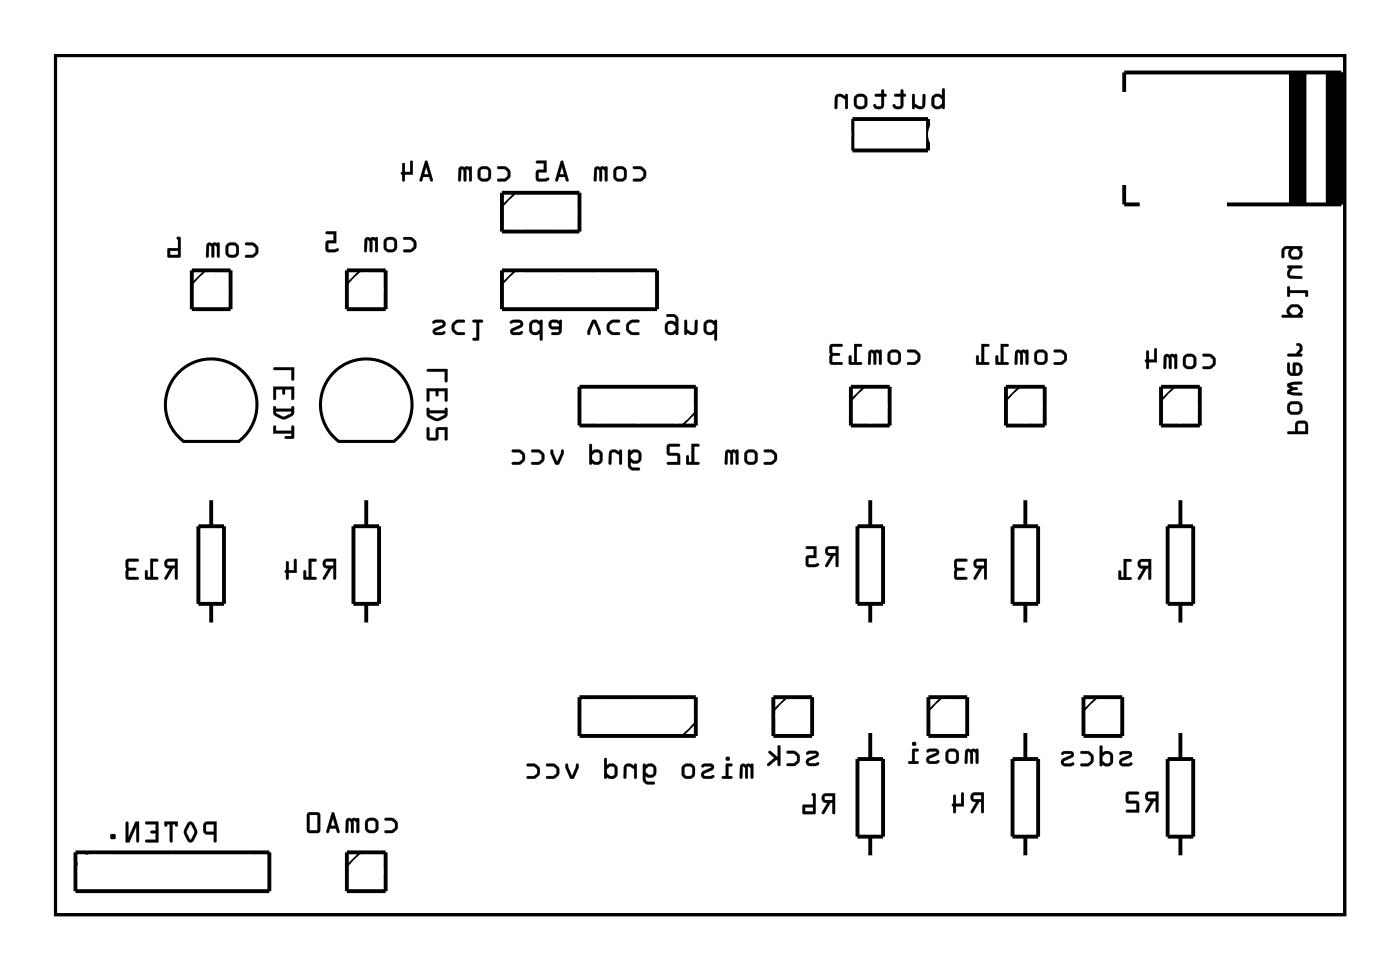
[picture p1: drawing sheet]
<svg xmlns="http://www.w3.org/2000/svg" width="92mm" height="63mm" viewBox="0 0 92 63" stroke-linecap="round" stroke-linejoin="round" font-family="sans-serif">
<path d="M3.6 3.6h84.5v56.3h-84.5zM11.5 24.6a3 3 0 0 1 4.5-.2 3 3 0 0 1-.4 4.5h-3.6a3 3 0 0 1-.5-4.3zM21.7 24.6a3 3 0 0 1 4.5-.2 3 3 0 0 1-.4 4.5h-3.6a3 3 0 0 1-.5-4.3z" fill="none" stroke="#000" stroke-width=".2"/>
<g fill="#000">
<path d="M16.1 15.9v.1l.4 .1 .2 .1v.3l-.1 .2h-.5v.2h.4a.5 .5 0 0 0 .4-.5 .5 .5 0 0 0-.4-.5zM14.7 16.4a.5 .5 0 0 0 1 0 .5 .5 0 0 0-1 0zM15 16.1h.3l.2 .1v.4l-.1 .1h-.3l-.1-.1zM13.6 15.9l-.1 .9h.2v-.7l.2 .1v.6h.1l.1-.7 .1 .1v.6h.2v-.9zM11.6 15.5l.1 .7-.7 .1v.6l.8-.1v-1.2v-.1zM11.1 16.4h.6v.3h-.6z"/>
<path d="M16.1 15.9v.2h.4l.2 .2v.2l-.1 .2h-.5a.1 .1 0 0 0-.1 .1 .1 .1 0 0 0 .1 .1l.6-.1a.49 .49 0 0 0 .1-.8l-.2-.1zM16.1 15.9h.5l.2 .2 .1 .2-.1 .4-.2 .1h-.5v-.1h.4l.3-.2-.1-.3-.1-.1-.5-.1zM14.7 16.4a.51 .51 0 0 0 1 0 .51 .51 0 0 0-1 0zM14.7 16.4a.5 .5 0 0 1 1 0 .5 .5 0 0 1-1 0zM15 16.1h.3h.1l.1 .5-.1 .1-.4-.1zM15 16.1v.5l.1 .1h.3l.1-.1v-.5l-.2-.1zM13.6 15.9l-.1 .9a.1 .1 0 0 0 .1 .1 .1 .1 0 0 0 .1-.1v-.7l.2 .1-.1 .6a.1 .1 0 0 0 .1 .1 .1 .1 0 0 0 .1-.1l.1-.7 .1 .1v.6a.1 .1 0 0 0 .1 .1 .1 .1 0 0 0 .1-.1v-.9zM13.6 15.9h.8v.9h-.2v-.6l-.1-.2-.1 .8h-.1v-.7l-.2-.1v.8h-.2zM11.6 15.5l.1 .7-.7 .1v.6l.8-.1v-1.2v-.1zM11.6 15.5l.2 .1v1.2l-.8 .1v-.6h.7zM11.1 16.4h.6v.3h-.6zM11.1 16.4v.3h.6v-.3z"/>
<path d="M26.4 15.5l.1 .2h.4l.2 .2v.3l-.2 .1-.5 .1 .1 .1h.4a.5 .5 0 0 0 .4-.5 .5 .5 0 0 0-.4-.5zM25.1 16a.5 .5 0 0 0 .9 0 .5 .5 0 0 0-.9 0zM25.4 15.7h.3l.1 .1v.4l-.1 .1h-.3l-.1-.1zM23.9 15.6v.9h.1l.1-.8 .1 .1v.7h.2v-.8l.2 .1v.7h.1v-1zM21.4 15.2v.1h.5v.4l-.5 .1-.1 .6 .2 .1h.4a.15 .15 0 0 0 .2 0 .15 .15 0 0 0 0-.2h-.6v-.4h.5v-.8z"/>
<path d="M26.4 15.5l.1 .2h.4l.2 .2v.3l-.2 .1h-.4a.1 .1 0 0 0-.1 .1 .1 .1 0 0 0 .1 .1l.5-.1a.49 .49 0 0 0 .1-.8l-.2-.1zM26.4 15.5h.5l.3 .2 .1 .2-.1 .4-.2 .2h-.6l.1-.2h.4l.2-.2v-.2l-.2-.2h-.4zM25 16a.55 .55 0 0 0 1.1 0 .55 .55 0 0 0-1.1 0zM25.1 16a.49 .49 0 0 1 .9 0 .49 .49 0 0 1-.9 0zM25.4 15.7h.3l.1 .1v.4l-.1 .1h-.4zM25.4 15.7l-.1 .5 .1 .1h.3l.1-.1v-.4l-.1-.1zM23.9 15.6l-.1 .8a.1 .1 0 0 0 .1 .1 .1 .1 0 0 0 .1-.1l.1-.7 .1 .1v.6a.1 .1 0 0 0 .1 .1 .1 .1 0 0 0 .1-.1v-.7l.2 .1v.6a.1 .1 0 0 0 .1 .1 .1 .1 0 0 0 .1-.1l-.1-.9zM24 15.6l.7-.1v1h-.1v-.7l-.1-.1-.1 .8h-.2v-.7l-.1-.1-.1 .7-.1 .1zM21.4 15.2v.1h.5v.4l-.5 .1-.1 .6 .2 .1 .7-.1a.1 .1 0 0 0 0-.1 .1 .1 0 0 0-.1 0h-.6v-.4h.5v-.8zM21.4 15.2l.6-.1v.8h-.5v.4h.6h.1l-.1 .1-.6 .1-.1-.1v-.6l.5-.1v-.4h-.5z"/>
<path d="M41.5 10.9v.2h.4l.2 .1v.3l-.1 .2-.5 .1v.1h.4a.5 .5 0 0 0 .4-.5 .5 .5 0 0 0-.4-.5zM40.1 11.4a.5 .5 0 0 0 1 0 .5 .5 0 0 0-1 0zM40.4 11.1h.4l.1 .1v.4l-.1 .1h-.3l-.1-.1zM39 11l-.1 .9 .2-.1v-.7l.2 .1v.7l.1-.1 .1-.7 .1 .1v.6l.2 .1v-1zM36.8 10.5l-.4 1.3 .1 .1 .1-.3h.4l.1 .2 .1 .1 .1-.1-.4-1.2zM36.8 10.9l.2 .5h-.3zM35.1 10.5l.1 .2h.4v.4l-.4 .1-.1 .6 .2 .1h.4a.15 .15 0 0 0 .2 0 .15 .15 0 0 0 0-.3l-.6 .1v-.4h.5v-.8zM32.6 10.9v.2h.5l.2 .1v.3l-.2 .2-.5 .1v.1h.4a.5 .5 0 0 0 .4-.5 .5 .5 0 0 0-.4-.5zM31.2 11.4a.5 .5 0 0 0 1 0 .5 .5 0 0 0-1 0zM31.5 11.1h.4l.1 .1v.4l-.1 .1h-.3l-.1-.1zM30.1 11l-.1 .9 .2-.1v-.7l.2 .1v.7l.1-.1 .1-.7 .1 .1v.6l.2 .1v-1zM27.9 10.5l-.4 1.3 .1 .1 .1-.3h.4l.1 .2 .1 .1 .1-.1-.4-1.2zM27.9 10.9l.2 .5h-.3zM26.4 10.7l-.1 .6 .1 .6 .1-.1v-.4h.5v-.8v-.1l-.1 .1v.7h-.4v-.6z"/>
<path d="M41.5 10.9v.2h.4l.2 .2v.3l-.1 .1h-.5a.1 .1 0 0 0-.1 .1 .1 .1 0 0 0 .1 .1l.6-.1a.49 .49 0 0 0 .1-.8l-.2-.1zM41.5 10.9h.5l.2 .2 .1 .2-.1 .4-.2 .2-.5-.1v-.1h.5l.2-.2v-.3l-.2-.1-.5-.1zM40.1 11.4a.51 .51 0 0 0 1 0 .51 .51 0 0 0-1 0zM40.1 11.4a.5 .5 0 0 1 1 0 .5 .5 0 0 1-1 0zM40.4 11.1h.3h.2v.5l-.1 .1-.4-.1zM40.4 11.1v.5l.1 .1h.3l.1-.1v-.4l-.1-.1zM39 10.9l-.1 .9a.1 .1 0 0 0 .1 .1 .1 .1 0 0 0 .1-.1v-.7l.2 .1v.6a.1 .1 0 0 0 .1 .1 .1 .1 0 0 0 .1-.1v-.7l.1 .1v.6a.1 .1 0 0 0 .1 .1 .1 .1 0 0 0 .1-.1v-.9zM39 11l.8-.1v.9h-.2v-.6l-.1-.1-.1 .7h-.1v-.6l-.2-.1v.7h-.2zM36.8 10.5l-.4 1.3 .1 .1 .1-.3h.4l.1 .2 .1 .1 .1-.1-.4-1.2zM36.7 10.6h.2l.4 1.2-.1 .1-.1-.1-.1-.2h-.4l-.1 .3-.1-.1zM36.8 10.9l.2 .5h-.3zM36.8 10.9l-.1 .5h.3zM35.1 10.5l.1 .2h.4v.4l-.4 .1-.1 .6 .2 .1 .6-.1a.1 .1 0 0 0 .1-.1 .1 .1 0 0 0-.1-.1l-.6 .1v-.4h.5v-.8zM35.1 10.5h.7v.8h-.5v.4l.6-.1 .1 .1-.1 .1-.6 .1-.2-.1 .1-.6 .4-.1v-.4h-.4zM32.6 10.9v.2h.5l.2 .2-.1 .3-.1 .1h-.4a.1 .1 0 0 0-.1 .1 .1 .1 0 0 0 .1 .1l.5-.1a.49 .49 0 0 0 .1-.8l-.2-.1zM32.6 10.9h.5l.2 .2 .1 .2-.1 .4-.2 .2-.5-.1v-.1h.5l.2-.2v-.3l-.2-.1-.5-.1zM31.2 11.4a.51 .51 0 0 0 1 0 .51 .51 0 0 0-1 0zM31.2 11.4a.5 .5 0 0 1 1 0 .5 .5 0 0 1-1 0zM31.5 11.1h.3h.2v.5l-.1 .1-.4-.1zM31.5 11.1v.5l.1 .1h.3l.1-.1v-.4l-.1-.1zM30.1 10.9l-.1 .9a.1 .1 0 0 0 .1 .1 .1 .1 0 0 0 .1-.1l.1-.7 .1 .1v.6a.1 .1 0 0 0 .1 .1 .1 .1 0 0 0 .1-.1v-.7l.1 .1v.6a.1 .1 0 0 0 .1 .1 .1 .1 0 0 0 .1-.1v-.9zM30.1 11l.8-.1v.9h-.1l-.1-.6-.1-.1-.1 .7h-.1v-.6l-.2-.1v.7h-.2zM27.9 10.5l-.4 1.3 .1 .1 .1-.3h.4l.1 .2 .1 .1 .1-.1-.4-1.2zM27.9 10.6h.1l.4 1.2-.1 .1-.1-.1-.1-.2h-.4l-.1 .3-.1-.1zM27.9 10.9l.2 .5h-.3zM27.9 10.9l-.1 .5h.3zM26.4 10.7l-.1 .5a.09 .09 0 0 0 0 .1 .09 .09 0 0 0 0 .1v.4a.1 .1 0 0 0 .1 .1 .1 .1 0 0 0 .1-.1v-.4h.6v-.8a.1 .1 0 0 0-.1-.1 .1 .1 0 0 0-.1 .1v.7h-.4v-.6zM26.4 10.7h.1v.6h.4v-.7l.1-.1v.1v.8h-.5v.4l-.1 .1-.1-.6h.1z"/>
<path d="M61.1 6.3l-.1 .2 .1 .5 .2 .1h.2l.2-.1 .1 .1h.1v-1.3h-.2v.5l-.3-.2zM61.2 6.4l.3-.1 .2 .2v.3l-.2 .2-.3-.1zM59.8 6.2v.9h.1v-.1a.38 .38 0 0 0 .4 .1 .38 .38 0 0 0 .3-.2v-.7h-.1l-.1 .7-.1 .1-.4-.2v-.6zM58.6 6.2v.1h.4v.6l-.3 .1-.1-.2-.1 .1a.35 .35 0 0 0 .3 .3 .35 .35 0 0 0 .4-.3v-.6l.2-.1-.2-.1v-.2h-.2v.2zM57.3 6.2l.1 .1h.3v.6l-.2 .1-.2-.2-.1 .1a.35 .35 0 0 0 .4 .3 .35 .35 0 0 0 .3-.3v-.6l.2-.1-.2-.1v-.2h-.2v.2zM55.9 6.6a.5 .5 0 0 0 1 0 .5 .5 0 0 0-1 0zM56.2 6.4l.3-.1 .1 .1v.4l-.1 .1-.2 .1-.2-.1zM54.8 6.2l-.1 .2v.7h.1l.1-.7 .1-.1 .4 .2v.6h.1v-.9h-.1v.1l-.3-.2z"/>
<path d="M61.1 6.3l-.1 .2 .1 .5 .3 .1 .3-.1a.1 .1 0 0 0 .1 .1 .1 .1 0 0 0 .1 0v-1.2a.1 .1 0 0 0-.1-.1 .1 .1 0 0 0-.1 .1v.4l-.2-.2zM61.1 6.3l.4-.1 .2 .1v-.5h.2v1.3h-.1l-.1-.1-.2 .1h-.3l-.2-.2zM61.3 6.4l.2-.1 .2 .2v.3l-.2 .2-.3-.1zM61.2 6.4v.5l.1 .1h.2l.2-.2v-.3l-.2-.2zM59.8 6.2l-.1 .9a.1 .1 0 0 0 .2 0 .1 .1 0 0 0 0-.1 .39 .39 0 0 0 .7-.1v-.7a.09 .09 0 0 0-.1-.1 .09 .09 0 0 0 0 .1l-.1 .7-.2 .1-.3-.2v-.6zM59.8 6.2h.1v.6l.4 .2 .1-.1 .1-.7h.1v.7a.32 .32 0 0 1-.5 .2l-.2-.1v.1h-.1zM58.6 6.2v.1h.4v.6l-.3 .1-.1-.2h-.1a.21 .21 0 0 0 0 .3 .21 .21 0 0 0 .2 0h.3l.2-.1v-.7h.1a.1 .1 0 0 0 .1-.1 .1 .1 0 0 0-.1-.1h-.1v-.2a.1 .1 0 0 0-.1-.1 .1 .1 0 0 0-.1 .1v.2zM58.6 6.2h.4v-.3h.2v.3h.1l-.1 .1v.6a.37 .37 0 0 1-.4 .2 .37 .37 0 0 1-.3-.2l.1-.1 .1 .2h.3v-.1v-.6h-.4zM57.3 6.2l.1 .1h.3v.6l-.2 .1-.2-.2h-.1a.21 .21 0 0 0 .1 .3 .21 .21 0 0 0 .2 0h.3l.1-.1v-.7h.1a.1 .1 0 0 0 .1-.1 .1 .1 0 0 0-.1-.1h-.1v-.2a.1 .1 0 0 0-.1-.1 .1 .1 0 0 0-.1 .1v.2zM57.3 6.2h.4l.1-.3h.1v.3h.2l-.2 .1v.6a.37 .37 0 0 1-.3 .2 .37 .37 0 0 1-.4-.2l.1-.1 .2 .2h.2v-.1v-.6h-.3zM55.8 6.6a.55 .55 0 0 0 1.1 0 .55 .55 0 0 0-1.1 0zM55.9 6.6a.49 .49 0 0 1 .9 0 .49 .49 0 0 1-.9 0zM56.2 6.4l.3-.1 .1 .1v.4l-.1 .1h-.3zM56.2 6.4l-.1 .5 .1 .1h.4v-.2v-.4l-.1-.1zM54.8 6.2l-.1 .9a.09 .09 0 0 0 .1 0 .09 .09 0 0 0 .1 0v-.7l.2-.1 .3 .2v.6a.1 .1 0 0 0 .1 0 .1 .1 0 0 0 .1 0v-.9a.11 .11 0 0 0-.2-.1 .1 .1 0 0 0 0 .2l-.3-.2zM54.8 6.2h.3l.3 .1v-.1h.1v.9h-.1v-.6l-.3-.2-.2 .1-.1 .7h-.1v-.7z"/>
<path d="M3.6 3.6v56.3h84.5v-56.3zM3.6 3.6h84.5v56.3h-84.5z"/>
<path d="M10.8 36.7a.32 .32 0 0 0 0 .3 .32 .32 0 0 0 .3 .2l-.3 .7h.1l.4-.7h.2v.7h.1v-1.3zM11 36.8h.5v.2h-.5zM9.8 36.6v1.2h-.1v-.4l-.1-.1-.1 .6h.8v-.1h-.3v-1h.3l.1-.2zM8.3 36.6l-.1 1.2 .2 .1h.6v-.1h-.6v-.4l.5-.1v-.1h-.5v-.4h.6l.1-.2z"/>
<path d="M10.8 36.7a.32 .32 0 0 0 0 .3 .32 .32 0 0 0 .3 .2l-.3 .6a.1 .1 0 0 0 0 .1 .1 .1 0 0 0 .1 0l.4-.7h.2v.7a.1 .1 0 0 0 .1 .1 .1 .1 0 0 0 0-.1v-1.3h-.6zM10.9 36.7l.7-.1v1.3h-.1v-.7h-.2l-.4 .7h-.1l.4-.7a.31 .31 0 0 1-.4-.2 .31 .31 0 0 1 .1-.3zM11 36.8h.5v.2h-.5zM11 36.8v.2h.5v-.2zM9.8 36.6v1.2h-.1v-.4a.1 .1 0 0 0-.1-.1 .1 .1 0 0 0-.1 .1v.5l.8 .1a.1 .1 0 0 0 .1-.1 .1 .1 0 0 0-.1-.1h-.3v-1h.3a.1 .1 0 0 0 .1-.1 .1 .1 0 0 0-.1-.1zM9.8 36.6h.6l-.1 .1-.3 .1v1h.3v.1h-.8l.1-.6 .1 .1v.4h.2zM8.3 36.6l-.1 1.2 .2 .2h.6a.1 .1 0 0 0 .1-.1 .1 .1 0 0 0-.1-.1h-.6v-.4h.4a.1 .1 0 0 0 .1-.1 .1 .1 0 0 0-.1-.1l-.4-.1v-.3h.6a.1 .1 0 0 0 .1-.1 .1 .1 0 0 0-.1-.1zM8.3 36.6h.8l-.1 .2h-.6v.4h.5v.1l-.5 .1v.4h.6v.1h-.6l-.1-.1z"/>
<path d="M17.9 24.1l.1 .1h1.1v.7h.2v-.9zM17.9 25.3l.1 .9 .1-.1v-.6h.4v.3h.1h.1v-.3h.4v.6h.2v-.8zM17.9 26.6v.5a.8 .8 0 0 0 1.2 .1l.2-.1-.1-.5h-.1v.2h-1v-.2zM18.1 26.9h1v.1l-.5 .3-.5-.2zM17.9 27.9v.5h1.2v.1l-.4 .1v.1h.6l-.1-.8h-.1v.3h-1v-.3z"/>
<path d="M17.9 24.1l.1 .1h1.1v.6a.1 .1 0 0 0 .1 .1 .1 .1 0 0 0 .1-.1v-.8zM17.9 24.1l1.4-.1v.9h-.2v-.7h-1.1zM17.9 25.3v.8a.1 .1 0 0 0 .1 .1 .1 .1 0 0 0 .1-.1v-.6h.4v.3a.1 .1 0 0 0 .1 0 .1 .1 0 0 0 .1 0v-.3h.4v.6a.1 .1 0 0 0 .1 .1 .1 .1 0 0 0 .1-.1v-.8zM17.9 25.3h1.4v.8h-.2v-.6h-.4v.3h-.1h-.1v-.3h-.4v.6l-.1 .1zM17.9 26.6v.5l.7 .4 .6-.3 .1-.5a.1 .1 0 0 0-.1-.1 .1 .1 0 0 0-.1 .1v.1h-1v-.2zM17.9 26.6h.1l.1 .2h1v-.2h.1v.5l-.4 .3h-.4l-.4-.3zM18.1 26.9h1l-.1 .2-.4 .2-.5-.2zM18.1 26.9v.2l.5 .2 .5-.3v-.1zM17.9 27.9v.5h1.2v.1h-.4a.1 .1 0 0 0-.1 .1 .1 .1 0 0 0 .1 .1h.5l.1-.8a.1 .1 0 0 0-.1-.1 .1 .1 0 0 0-.1 .1v.3h-1v-.3zM17.9 27.9h.2v.3h1v-.3h.1l.1 .8h-.6v-.1h.4v-.2h-1.2z"/>
<path d="M21.2 36.7a.32 .32 0 0 0 0 .3 .32 .32 0 0 0 .3 .2l-.3 .7h.1l.4-.7h.1v.7h.2v-1.3zM21.4 36.8h.4v.2h-.4zM20.2 36.6v1.2h-.1l-.1-.4-.1-.1v.6h.8v-.1h-.3v-1h.3v-.2zM18.8 36.8l-.1 .5v.1l.1 .5h.1v-.4h.5v-.8v-.1h-.1v.7h-.4v-.5z"/>
<path d="M21.2 36.7a.32 .32 0 0 0 0 .3 .32 .32 0 0 0 .3 .2l-.3 .6a.1 .1 0 0 0 0 .1 .1 .1 0 0 0 .1 0l.4-.7h.1v.7a.1 .1 0 0 0 .1 .1 .1 .1 0 0 0 .1-.1v-1.3h-.6zM21.2 36.7l.8-.1v1.3h-.2v-.7h-.1l-.4 .7h-.1l.3-.7a.31 .31 0 0 1-.3-.2 .31 .31 0 0 1 0-.3zM21.4 36.8h.4v.2h-.4zM21.3 36.8l.1 .2h.4v-.2zM20.2 36.6v1.2h-.1v-.4a.1 .1 0 0 0-.1-.1 .1 .1 0 0 0-.1 .1v.5l.8 .1a.1 .1 0 0 0 .1-.1 .1 .1 0 0 0-.1-.1h-.3v-1h.3a.1 .1 0 0 0 .1-.1 .1 .1 0 0 0-.1-.1zM20.2 36.6h.5v.1l-.3 .1v1h.3v.1h-.8v-.6l.1 .1v.4h.2zM18.8 36.8l-.1 .5a.09 .09 0 0 0-.1 .1 .09 .09 0 0 0 .1 .1v.4a.1 .1 0 0 0 .1 .1 .1 .1 0 0 0 .1-.1v-.4h.5v-.8a.1 .1 0 0 0-.1-.1 .1 .1 0 0 0 0 .1v.6h-.4v-.5zM18.8 36.8h.1v.5h.4v-.7h.1v.1v.8h-.5v.4h-.1l-.1-.5v-.1z"/>
<path d="M28.4 21a.12 .12 0 0 0 0 .2 .12 .12 0 0 0 .2-.1h.4v.1l-.6 .4v.2l.1 .1a.71 .71 0 0 0 .7-.1 .12 .12 0 0 0-.1-.1 .12 .12 0 0 0-.2 0h-.4l.5-.2a.28 .28 0 0 0 .2-.4 .28 .28 0 0 0-.3-.2zM28.4 21l.2-.1 .5 .1 .1 .2-.1 .1-.6 .4h.5a.09 .09 0 0 1 .1 0 .09 .09 0 0 1 .1 .1l-.3 .1h-.3a.22 .22 0 0 1-.2-.2 .22 .22 0 0 1 .1-.2l.5-.2v-.1l-.4-.1-.2 .1zM29.7 21.1a.44 .44 0 0 0 0 .7l.3 .1h.4a.1 .1 0 0 0 .1-.1 .1 .1 0 0 0-.1-.1h-.4l-.2-.2v-.2l.2-.2h.4a.1 .1 0 0 0 .1-.1 .1 .1 0 0 0-.1-.1h-.5zM29.7 21.1l.2-.1h.5v.1h-.4l-.2 .2v.3l.1 .1 .5 .1v.1h-.4l-.3-.2-.1-.2zM31 21v.1h.2v1h-.2a.1 .1 0 0 0-.1 .1 .1 .1 0 0 0 .1 .1l.4-.1v-1.1h.2a.1 .1 0 0 0 .1-.1 .1 .1 0 0 0-.1-.1zM31 21h.6v.1h-.2l-.1 1.2-.3-.1v-.1h.2v-1h-.2zM33.4 21a.12 .12 0 0 0 .1 .2 .12 .12 0 0 0 .2-.1h.3l.1 .1-.6 .4-.1 .2 .2 .1a.71 .71 0 0 0 .6-.1 .12 .12 0 0 0 0-.1 .12 .12 0 0 0-.2 0h-.4l.5-.2a.28 .28 0 0 0 .2-.4 .28 .28 0 0 0-.3-.2zM33.4 21l.3-.1 .5 .1 .1 .2-.1 .1-.6 .4h.5a.09 .09 0 0 1 .1 0 .09 .09 0 0 1 0 .1l-.2 .1h-.3a.22 .22 0 0 1-.3-.2 .22 .22 0 0 1 .2-.2l.4-.2 .1-.1-.4-.1-.2 .1zM34.8 21l-.1 .3v.5l.3 .1 .4-.1v.4a.1 .1 0 0 0 .1 .1 .1 .1 0 0 0 .1-.1v-1.2a.11 .11 0 0 0-.2-.1 .1 .1 0 0 0 0 .2l-.3-.2zM34.8 21.1l.2-.2 .2 .1 .2 .1v-.1h.1v1.3l-.1-.1v-.4l-.4 .1-.3-.2v-.4zM34.9 21.2l.3-.1 .2 .2v.3l-.2 .1h-.3zM34.9 21.2v.5l.1 .1h.2l.2-.2v-.3l-.2-.2zM36 21l-.1 .2 .1 .3 .6 .1v.1h-.4a.1 .1 0 0 0-.1 .1 .1 .1 0 0 0 .1 .1h.4l.2-.1v-.8a.09 .09 0 0 0-.1-.1 .09 .09 0 0 0-.1 .1l-.1-.1zM36 21l.2-.1 .4 .1h.2v.7l-.1 .1-.5 .1v-.1l.4-.1v-.2h-.6v-.2zM36.2 21.1h.2l.2 .1v.1l-.4 .1zM36.1 21.1l.1 .3 .4-.1v-.1l-.2-.1zM38.8 20.9l-.3 .9a.1 .1 0 0 0 .1 .1 .1 .1 0 0 0 .1-.1l.2-.7 .3 .7a.1 .1 0 0 0 .1 .1 .1 .1 0 0 0 .1-.1l-.3-.8zM38.8 21h.2l.3 .7v.2h-.1l-.3-.8-.3 .8h-.1v-.2zM39.8 21.1a.44 .44 0 0 0 .1 .7l.2 .1h.4a.1 .1 0 0 0 .1-.1 .1 .1 0 0 0-.1-.1h-.4l-.2-.2 .1-.2 .1-.2h.4a.1 .1 0 0 0 .1-.1 .1 .1 0 0 0-.1-.1h-.4zM39.8 21.1l.3-.1h.5v.1h-.5l-.2 .2v.3l.2 .1 .5 .1v.1h-.5l-.3-.2v-.2zM41.1 21.1a.44 .44 0 0 0 0 .7l.3 .1h.4a.1 .1 0 0 0 .1-.1 .1 .1 0 0 0-.1-.1h-.4l-.2-.2v-.2l.2-.2h.4a.1 .1 0 0 0 .1-.1 .1 .1 0 0 0-.1-.1h-.5zM41.1 21.1l.2-.1h.6l-.1 .1h-.4l-.2 .2v.3l.2 .1 .4 .1 .1 .1h-.5l-.3-.2-.1-.2zM43.7 20.6v.1l.5 .1 .1 .3-.3-.1-.3 .1-.1 .2v.4l.3 .2h.2l.2-.1a.1 .1 0 0 0 0 .1 .1 .1 0 0 0 .1-.1v-1.1l-.2-.1zM43.7 20.6h.5l.2 .2v1l-.1 .1a.19 .19 0 0 0-.3 0h-.2l-.2-.2v-.5l.3-.2 .4 .1v-.3l-.2-.1h-.4zM43.8 21.2h.3l.1 .2v.2l-.2 .1h-.2zM43.8 21.2l-.1 .4 .2 .2h.2l.2-.2v-.2l-.2-.2zM44.9 21l-.1 .8a.11 .11 0 0 0 .2 .1 .1 .1 0 0 0 0-.1 .39 .39 0 0 0 .7-.1v-.7a.09 .09 0 0 0-.1-.1 .09 .09 0 0 0-.1 .1v.7l-.2 .1-.3-.2v-.6zM44.9 21h.1v.6l.3 .2 .2-.1v-.7h.2v.7a.32 .32 0 0 1-.5 .2l-.2-.1v.1h-.1zM46.2 21l-.1 .3v.5l.3 .1 .4-.1v.4a.1 .1 0 0 0 .1 .1 .1 .1 0 0 0 .1-.1v-1.2a.1 .1 0 0 0-.1-.1 .11 .11 0 0 0-.1 .2l-.2-.2zM46.2 21.1l.2-.2 .3 .1 .1 .1 .1-.1h.1l-.1 1.3-.1-.1v-.4l-.4 .1-.3-.2v-.4zM46.3 21.2l.3-.1 .2 .2v.3l-.2 .1h-.3zM46.3 21.2v.5l.1 .1h.2l.2-.2v-.3l-.2-.2z"/>
<path d="M28.4 21v.2l.2-.1 .4 .1v.1l-.5 .2a.22 .22 0 0 0-.1 .2 .22 .22 0 0 0 .2 .2h.3l.3-.1a.12 .12 0 0 0-.1-.1 .12 .12 0 0 0-.2 .1l-.4-.1 .5-.3a.27 .27 0 0 0 .2-.3 .27 .27 0 0 0-.3-.2zM29.7 21.1a.51 .51 0 0 0 .2 .8h.6l-.1-.1-.4-.1-.2-.2v-.2l.2-.2h.4l.1-.1h-.6zM31 21v.1h.2v1h-.2v.1l.3 .1 .1-1.2h.2v-.1zM33.4 21l.1 .2 .2-.1 .4 .1-.1 .1-.4 .2a.22 .22 0 0 0-.2 .2 .22 .22 0 0 0 .3 .2h.3l.3-.1a.12 .12 0 0 0-.1-.1 .12 .12 0 0 0-.2 .1l-.4-.1 .5-.3a.27 .27 0 0 0 .2-.3 .27 .27 0 0 0-.3-.2zM34.8 21.1l-.1 .2v.4l.3 .2 .4-.1v.4l.1 .1v-1.3l-.1-.1v.2l-.4-.2zM34.9 21.2l.3-.1 .2 .2v.3l-.2 .1-.3-.1zM36 21l-.1 .2 .1 .3h.6v.2l-.4 .1-.1 .1h.6l.1-.2v-.7h-.2l-.4-.1zM36.1 21.1h.3l.2 .1v.1l-.4 .1zM38.8 20.9l-.3 .8v.2h.2l.2-.8 .3 .8h.1l.1-.2-.3-.7zM39.8 21.1a.51 .51 0 0 0 .3 .8h.5v-.1l-.5-.1-.2-.2v-.2l.2-.2h.5v-.1h-.5zM41.1 21.1a.51 .51 0 0 0 .2 .8h.6l-.1-.1-.4-.1-.2-.2v-.2l.2-.2h.4l.1-.1h-.6zM43.7 20.6v.1l.5 .1 .1 .3-.3-.1-.3 .1-.1 .2v.4l.2 .2h.3l.2-.1 .1 .1v-1.2l-.2-.1zM43.8 21.2h.3l.2 .2v.2l-.2 .1h-.2l-.2-.1zM44.9 21v.9h.1v-.1a.38 .38 0 0 0 .4 .1 .38 .38 0 0 0 .3-.2v-.7h-.2v.7l-.1 .1-.4-.2v-.6zM46.2 21.1l-.1 .2v.4l.3 .2 .4-.1v.4l.1 .1 .1-1.3-.1-.1-.1 .2-.4-.2zM46.3 21.2l.3-.1 .2 .2v.3l-.2 .1-.3-.1z"/>
<path d="M28 24.2v.1h1.1v.7h.2v-.8zM28 25.4v.9l.1-.1v-.6h.4l.1 .3h.1v-.3h.4v.6h.2v-.8zM28 26.7v.5a.8 .8 0 0 0 1.2 .1l.1-.1v-.5h-.1l-.1 .2h-1v-.2zM28.1 27h1v.1l-.5 .3-.4-.2zM28 28v.7l.1 .1h.6v-.7h.4v.7h.2v-.8h-.7l-.1 .7h-.4v-.7z"/>
<path d="M28 24.2v.1h1.1v.6a.1 .1 0 0 0 .1 .1 .1 .1 0 0 0 .1-.1v-.8zM28 24.2h1.3v.8h-.1l-.1-.7h-1.1zM27.9 25.4v.8a.1 .1 0 0 0 .1 .1 .1 .1 0 0 0 .1-.1v-.6h.4v.3a.1 .1 0 0 0 .1 .1 .1 .1 0 0 0 .1-.1v-.3h.4v.6a.1 .1 0 0 0 .1 .1 .1 .1 0 0 0 .1-.1v-.8zM28 25.4h1.3v.8h-.1l-.1-.6h-.4v.3h-.1v-.3h-.5v.6l-.1 .1zM28 26.7v.6l.6 .3 .6-.3 .1-.5a.1 .1 0 0 0-.1-.1 .1 .1 0 0 0-.1 .1v.1h-1v-.2zM28 26.7h.1v.2h1l.1-.1 .1-.1v.5l-.5 .3h-.3l-.5-.3zM28.1 27l1 .1v.1l-.5 .2-.4-.2zM28.1 27l.1 .2 .4 .2 .5-.3v-.1zM28 28l-.1 .7 .2 .1h.6v-.7h.4v.6a.1 .1 0 0 0 .1 .1 .1 .1 0 0 0 .1-.1v-.7h-.7l-.1 .7h-.4v-.7zM28 28h.1v.7h.5v-.7h.7v.8h-.1l-.1-.7h-.4v.7h-.6l-.1-.1z"/>
<path d="M50.1 29.5v.1h.4l.2 .2v.3l-.2 .1-.5 .1 .1 .1h.4a.5 .5 0 0 0 .4-.5 .5 .5 0 0 0-.4-.5zM48.7 29.9a.5 .5 0 0 0 1 0 .5 .5 0 0 0-1 0zM49 29.7l.3-.1 .2 .1v.4l-.1 .1h-.3l-.1-.1zM47.6 29.5l-.1 .9h.2v-.8l.1 .1 .1 .7h.1l.1-.8 .1 .1v.7h.2v-.9zM45.3 29.1v1.1h-.2v-.3l-.1-.1v.6h.8v-.1l-.3-.1v-1h.3v-.1zM43.7 29.1v.6l.2 .1h.5v.4h-.6l-.1 .2h.9l-.1-.7h-.6v-.5h.6v-.1zM41.2 29.5v1.1l.2 .2h.5v-.2l-.5-.1-.1-.3 .3 .1 .3-.1 .1-.2v-.4l-.2-.2h-.3l-.2 .2v-.2zM41.4 29.8l.1-.2h.2l.1 .1v.4l-.1 .1h-.2l-.2-.2zM40 29.5l-.1 .2v.7h.1l.1-.7 .1-.1 .4 .2v.6h.1v-.9h-.1v.1l-.3-.2zM38.6 29.1v1.3h.1l.1-.1 .2 .1h.3l.2-.2-.1-.6-.2-.2-.4 .2v-.5zM38.8 29.8l.2-.2 .2 .1 .1 .5h-.3l-.2-.1zM36.1 29.5v.2l.3 .7h.2l.3-.7v-.2h-.1l-.3 .7-.3-.7zM34.8 29.5l.1 .1h.4l.2 .2v.3l-.2 .1-.5 .1 .1 .1h.4a.5 .5 0 0 0 .4-.5 .5 .5 0 0 0-.4-.5zM33.6 29.5v.1h.4l.2 .2v.3l-.2 .1-.5 .1 .1 .1h.4a.5 .5 0 0 0 .4-.5 .5 .5 0 0 0-.4-.5z"/>
<path d="M50.1 29.4v.2h.4l.2 .2v.3l-.2 .1h-.4a.1 .1 0 0 0-.1 .1 .1 .1 0 0 0 .1 .1h.6a.49 .49 0 0 0 .1-.8l-.3-.2zM50.1 29.5l.4-.1 .3 .2 .1 .2-.1 .4-.2 .2h-.5v-.1l.4-.1 .2-.2v-.2l-.1-.2h-.5zM48.7 29.9a.51 .51 0 0 0 1 0 .51 .51 0 0 0-1 0zM48.7 29.9a.5 .5 0 0 1 1 0 .5 .5 0 0 1-1 0zM49 29.7l.3-.1 .1 .1v.4v.1h-.4zM49 29.6l-.1 .5 .2 .2 .3-.1 .1-.1v-.4l-.2-.1zM47.6 29.5l-.1 .8a.1 .1 0 0 0 .1 .1 .1 .1 0 0 0 .1-.1v-.7l.1 .1v.6a.1 .1 0 0 0 .1 .1 .1 .1 0 0 0 .1-.1l.1-.7 .1 .1v.6a.1 .1 0 0 0 .1 .1 .1 .1 0 0 0 .1-.1v-.9zM47.6 29.5h.7v.9h-.1v-.7l-.1-.1-.1 .8h-.1v-.7l-.2-.1v.7l-.2 .1zM45.3 29.1v1.1h-.2v-.3a.1 .1 0 0 0-.1-.1 .1 .1 0 0 0-.1 .1l.1 .5h.7a.1 .1 0 0 0 .1-.1 .1 .1 0 0 0-.1-.1h-.2v-1h.2a.1 .1 0 0 0 .1-.1 .1 .1 0 0 0-.1 0zM45.3 29.1h.5v.1h-.3v1.1h.3v.1h-.8v-.6l.1 .1v.4h.2zM43.7 29.1v.7h.7v.4h-.6a.1 .1 0 0 0-.1 .1 .1 .1 0 0 0 .1 .1h.8l-.1-.7h-.6v-.5h.6a.1 .1 0 0 0 .1-.1 .1 .1 0 0 0-.1 0zM43.7 29.1h.8v.1h-.6v.5h.6l.1 .7h-.9l.1-.1h.6v-.5h-.5l-.2-.1zM41.2 29.4v1.2l.2 .2h.4a.1 .1 0 0 0 .1-.1 .1 .1 0 0 0-.1-.1h-.4l-.1-.4 .3 .2 .3-.2 .1-.2v-.4l-.2-.2h-.3l-.2 .2v-.2zM41.2 29.5v-.1a.2 .2 0 0 0 .4 0l.2 .1 .2 .1v.5l-.3 .2-.4-.1v.3l.1 .1h.5v.2h-.5l-.2-.2zM41.4 29.8l.1-.2h.2l.1 .1v.4h-.3l-.2-.1zM41.3 29.7v.3l.2 .2h.2l.1-.1v-.4l-.1-.1h-.2zM40 29.5l-.1 .8a.09 .09 0 0 0 .1 .1 .09 .09 0 0 0 .1-.1v-.6l.2-.1 .3 .2v.5a.1 .1 0 0 0 .1 .1 .1 .1 0 0 0 .1-.1v-.8a.11 .11 0 0 0-.2-.1 .1 .1 0 0 0 0 .2l-.3-.2zM40 29.5l.3-.1 .3 .2v-.1h.1v.9h-.1v-.6l-.3-.2-.2 .1-.1 .7h-.1v-.7zM38.6 29.1v1.2a.1 .1 0 0 0 .1 .1 .1 .1 0 0 0 .1-.1l.2 .1 .4-.1 .1-.2v-.4l-.3-.3-.4 .2v-.5zM38.6 29.1h.2v.5l.4-.2 .2 .2v.6l-.1 .2h-.3l-.2-.1-.1 .1h-.1zM38.8 29.8l.2-.2 .3 .1v.5h-.3l-.2-.1zM38.8 29.7v.4l.2 .2 .3-.1-.1-.6h-.2zM36.1 29.4v.3l.3 .7h.2l.3-.9a.1 .1 0 0 0-.1-.1 .1 .1 0 0 0 0 .1l-.3 .7-.3-.7zM36.1 29.5h.1l.3 .8 .3-.8h.1v.2l-.3 .7h-.2l-.3-.7zM34.8 29.4v.2h.5l.2 .2v.3l-.2 .1h-.4a.1 .1 0 0 0-.1 .1 .1 .1 0 0 0 .1 .1h.5a.49 .49 0 0 0 .1-.8l-.2-.2zM34.8 29.5l.5-.1 .3 .2 .1 .2-.1 .4-.3 .2h-.5l.1-.1 .4-.1 .2-.2v-.2l-.2-.2h-.4zM33.5 29.4l.1 .2h.4l.2 .2v.3l-.2 .1h-.4a.1 .1 0 0 0-.1 .1 .1 .1 0 0 0 .1 .1h.6a.49 .49 0 0 0 0-.8l-.2-.2zM33.6 29.5l.4-.1 .3 .2 .1 .2-.1 .4-.2 .2h-.5v-.1l.4-.1 .2-.2v-.2l-.2-.2h-.4z"/>
<path d="M54.1 35.8a.32 .32 0 0 0 0 .4 .32 .32 0 0 0 .3 .2l-.3 .7h.1l.4-.7h.2v.6l.1 .1v-1.3zM54.3 36l.5-.1v.3h-.5zM52.8 35.8v.1h.5v.5h-.5v.6l.2 .1h.4a.15 .15 0 0 0 .2 0 .15 .15 0 0 0-.1-.2h-.5v-.4h.5v-.7z"/>
<path d="M54.1 35.8a.32 .32 0 0 0 0 .4 .32 .32 0 0 0 .3 .2l-.3 .6a.1 .1 0 0 0 0 .1 .1 .1 0 0 0 .1 0l.4-.7h.2l-.1 .6a.1 .1 0 0 0 .1 .1 .1 .1 0 0 0 .1-.1v-1.2h-.6zM54.1 35.8h.8v1.3l-.1-.1v-.6h-.2l-.4 .7h-.1l.3-.7a.31 .31 0 0 1-.3-.2 .31 .31 0 0 1 0-.4zM54.3 36l.5-.1v.3h-.5zM54.3 36v.2h.5v-.3zM52.8 35.8v.1h.5v.5h-.5v.6l.2 .1h.6a.11 .11 0 0 0 .1-.2 .1 .1 0 0 0-.2 0h-.5v-.4h.5v-.7zM52.8 35.8h.7v.7h-.5v.5l.6-.1v.1l-.6 .1-.2-.1v-.6h.5v-.5h-.5z"/>
<path d="M59.4 22.9l.1 .2h.4l.2 .1v.3l-.2 .2-.5 .1 .1 .1h.4a.5 .5 0 0 0 .4-.5 .5 .5 0 0 0-.4-.5zM58.1 23.4a.5 .5 0 0 0 1 0 .5 .5 0 0 0-1 0zM58.4 23.1h.3l.1 .1v.4v.1h-.3l-.2-.1zM57 23l-.1 .9 .1-.1 .1-.7 .1 .1 .1 .7 .1-.1v-.7l.2 .1v.6l.1 .1v-1zM56 22.5v1.2h-.2v-.4h-.1l-.1 .5 .8 .1v-.2h-.3v-1h.3l.1-.1zM54.4 22.6v1.2l.1 .1h.7v-.2h-.7v-.4h.5v-.1v-.1h-.5v-.4h.6l.1-.1z"/>
<path d="M59.4 22.9l.1 .2h.4l.2 .2v.3l-.2 .1h-.4a.1 .1 0 0 0-.1 .1 .1 .1 0 0 0 .1 .1l.6-.1a.49 .49 0 0 0 0-.8l-.2-.1zM59.5 22.9h.4l.3 .2 .1 .2-.1 .4-.2 .2-.5-.1v-.1h.4l.2-.2v-.3l-.2-.1h-.4zM58.1 23.4a.51 .51 0 0 0 1 0 .51 .51 0 0 0-1 0zM58.1 23.4a.49 .49 0 0 1 .9 0 .49 .49 0 0 1-.9 0zM58.4 23.1h.3h.1v.5l-.1 .1-.3-.1zM58.4 23.1l-.1 .5 .2 .1h.3l.1-.1-.1-.4-.1-.1zM57 22.9l-.1 .9a.1 .1 0 0 0 .1 .1 .1 .1 0 0 0 .1-.1v-.7l.1 .1v.6a.1 .1 0 0 0 .1 .1 .1 .1 0 0 0 .1-.1l.1-.7 .1 .1v.6a.1 .1 0 0 0 .1 .1 .1 .1 0 0 0 .1-.1l-.1-.9zM57 23l.7-.1v.9h-.1v-.6l-.1-.1-.1 .7h-.2v-.6l-.1-.1-.1 .7h-.1zM56 22.5v1.2h-.2v-.4a.1 .1 0 0 0-.1 0 .1 .1 0 0 0-.1 0v.6h.8a.1 .1 0 0 0 .1-.1 .1 .1 0 0 0-.1-.1h-.3v-1h.3a.1 .1 0 0 0 .1-.1 .1 .1 0 0 0-.1-.1zM56 22.5l.5 .1-.1 .1h-.3v1h.3v.2l-.8-.1 .1-.5h.1v.4h.2zM54.4 22.6l-.1 1.2 .2 .1h.6a.1 .1 0 0 0 .1-.1 .1 .1 0 0 0-.1-.1h-.6l.1-.4h.4a.1 .1 0 0 0 0-.1 .1 .1 0 0 0 0-.1h-.4l-.1-.4h.6a.1 .1 0 0 0 .1-.1 .1 .1 0 0 0-.1-.1zM54.4 22.6h.8l-.1 .1h-.6v.4h.5v.1v.1h-.5v.4h.7v.2h-.7l-.1-.1z"/>
<path d="M63.9 36.7a.32 .32 0 0 0-.1 .3 .32 .32 0 0 0 .3 .2l-.3 .7h.1l.5-.7h.1v.7h.1l.1-1.3zM64 36.8h.5v.2h-.5zM62.6 36.6l-.1 1.2 .2 .1h.6v-.1h-.6v-.4l.5-.1v-.1h-.5v-.4h.6l.1-.2z"/>
<path d="M63.9 36.7a.32 .32 0 0 0-.1 .3 .32 .32 0 0 0 .3 .2l-.3 .6a.1 .1 0 0 0 0 .1 .1 .1 0 0 0 .2 0l.4-.7h.1v.7a.1 .1 0 0 0 .1 .1 .1 .1 0 0 0 .1-.1v-1.3h-.7zM63.9 36.7l.8-.1-.1 1.3h-.1v-.7h-.1l-.5 .7h-.1l.4-.7a.31 .31 0 0 1-.4-.2 .31 .31 0 0 1 .1-.3zM64 36.8h.5v.2h-.5zM64 36.8v.2h.5v-.2zM62.6 36.6l-.1 1.2 .2 .2h.6a.1 .1 0 0 0 .1-.1 .1 .1 0 0 0-.1-.1h-.6v-.4h.4a.1 .1 0 0 0 .1-.1 .1 .1 0 0 0-.1-.1l-.4-.1v-.3h.6a.1 .1 0 0 0 .1-.1 .1 .1 0 0 0-.1-.1zM62.6 36.6h.8l-.1 .2h-.6v.4h.5v.1l-.5 .1v.4h.6v.1h-.6l-.2-.1z"/>
<path d="M69.1 22.9v.2h.4l.2 .1v.3l-.2 .2-.5 .1 .1 .1h.4a.5 .5 0 0 0 .4-.5 .5 .5 0 0 0-.4-.5zM67.7 23.4a.5 .5 0 0 0 1 0 .5 .5 0 0 0-1 0zM68 23.1h.3l.1 .1 .1 .4-.1 .1h-.3l-.2-.1zM66.6 23l-.1 .9 .1-.1 .1-.7 .1 .1 .1 .7 .1-.1 .1-.7 .1 .1v.6l.1 .1v-1zM65.6 22.5v1.2h-.2v-.4h-.1l-.1 .5 .8 .1v-.2h-.3v-1h.3l.1-.1zM64.3 22.5v1.2h-.2v-.4h-.1v.5l.8 .1v-.2h-.3v-1h.3v-.1z"/>
<path d="M69 22.9l.1 .2h.4l.2 .2v.3l-.2 .1h-.4a.1 .1 0 0 0-.1 .1 .1 .1 0 0 0 .1 .1l.6-.1a.49 .49 0 0 0 .1-.8l-.3-.1zM69.1 22.9h.4l.3 .2 .1 .2-.1 .4-.2 .2-.5-.1v-.1h.4l.2-.2v-.3l-.2-.1h-.4zM67.7 23.4a.51 .51 0 0 0 1 0 .51 .51 0 0 0-1 0zM67.7 23.4a.5 .5 0 0 1 1 0 .5 .5 0 0 1-1 0zM68 23.1h.3h.1v.5v.1l-.4-.1zM68 23.1l-.1 .5 .2 .1h.3l.1-.1v-.4l-.2-.1zM66.6 22.9l-.1 .9a.1 .1 0 0 0 .1 .1 .1 .1 0 0 0 .1-.1v-.7l.1 .1v.6a.1 .1 0 0 0 .1 .1 .1 .1 0 0 0 .1-.1l.1-.7 .1 .1v.6a.1 .1 0 0 0 .1 .1 .1 .1 0 0 0 .1-.1v-.9zM66.6 23l.7-.1v.9h-.1v-.6l-.1-.1-.1 .7h-.1l-.1-.6-.1-.1v.7h-.2zM65.6 22.5v1.2h-.2v-.4a.1 .1 0 0 0-.1 0 .1 .1 0 0 0-.1 0v.6h.8a.1 .1 0 0 0 .1-.1 .1 .1 0 0 0-.1-.1h-.3v-1h.3a.1 .1 0 0 0 .1-.1 .1 .1 0 0 0-.1-.1zM65.6 22.5l.5 .1-.1 .1h-.3v1h.3v.2l-.8-.1 .1-.5h.1v.4h.2zM64.3 22.5v1.2h-.2v-.4a.1 .1 0 0 0-.1 0 .1 .1 0 0 0-.1 0l.1 .6h.7a.1 .1 0 0 0 .1-.1 .1 .1 0 0 0-.1-.1h-.2v-1h.2a.1 .1 0 0 0 .1-.1 .1 .1 0 0 0-.1-.1zM64.3 22.5l.5 .1v.1h-.3v1h.3v.2l-.8-.1v-.5h.1v.4h.2z"/>
<path d="M74.6 36.7a.32 .32 0 0 0 0 .4 .32 .32 0 0 0 .3 .1l-.3 .7 .1 .1 .4-.8h.1v.7l.2 .1v-1.4zM74.7 36.8h.5v.2h-.4zM73.6 36.6v1.2h-.1l-.1-.4-.1-.1v.6l.8 .1v-.2h-.3v-1h.3v-.1z"/>
<path d="M74.6 36.7a.32 .32 0 0 0 0 .4 .32 .32 0 0 0 .3 .1l-.4 .6a.11 .11 0 0 0 .1 .2 .1 .1 0 0 0 .1-.1l.4-.7h.1v.7a.1 .1 0 0 0 .1 .1 .1 .1 0 0 0 .1-.1v-1.3h-.6zM74.6 36.7l.8-.1v1.3h-.2v-.7h-.1l-.4 .7h-.1l.3-.7a.31 .31 0 0 1-.3-.1 .31 .31 0 0 1 0-.4zM74.8 36.8h.4v.2h-.4zM74.7 36.8l.1 .2 .4 .1v-.3zM73.6 36.6v1.2h-.1v-.4a.1 .1 0 0 0-.1-.1 .1 .1 0 0 0-.1 .1v.5l.8 .1a.1 .1 0 0 0 .1-.1 .1 .1 0 0 0-.1-.1h-.3v-1h.3a.1 .1 0 0 0 .1-.1 .1 .1 0 0 0-.1-.1zM73.6 36.6l.5 .1v.1h-.3v1h.3v.1h-.8v-.5h.1v.4h.2z"/>
<path d="M78.8 23.2v.1h.5l.2 .2v.3l-.2 .2h-.5v.2h.4a.5 .5 0 0 0 .5-.5 .5 .5 0 0 0-.5-.5zM77.4 23.7a.5 .5 0 0 0 1 0 .5 .5 0 0 0-1 0zM77.7 23.4l.4-.1 .1 .1v.5l-.1 .1h-.3l-.1-.1zM76.3 23.2l-.1 .9h.2l.1-.8 .1 .1v.7h.2v-.8l.1 .2v.6h.2v-.9zM75.1 23v.5l-.1 .1 .2 .6 .1-.1v-.4h.5v-.8l-.1-.1-.1 .1v.6h-.3v-.5z"/>
<path d="M78.8 23.2v.1l.5 .1 .2 .2-.1 .2-.1 .2h-.4a.1 .1 0 0 0-.1 .1 .1 .1 0 0 0 .1 .1l.5-.1a.49 .49 0 0 0 .1-.8l-.2-.1zM78.8 23.2h.5l.3 .2v.2v.4l-.3 .1h-.5v-.1h.5l.2-.2v-.3l-.2-.1-.5-.1zM77.4 23.7a.51 .51 0 0 0 1 0 .51 .51 0 0 0-1 0zM77.4 23.7a.5 .5 0 0 1 1 0 .5 .5 0 0 1-1 0zM77.7 23.4h.3h.2v.5l-.1 .1-.4-.1zM77.7 23.4v.5l.1 .1h.3l.1-.1v-.5l-.1-.1zM76.3 23.2l-.1 .9a.1 .1 0 0 0 .1 .1 .1 .1 0 0 0 .1-.1l.1-.8 .1 .1v.7a.1 .1 0 0 0 .1 .1 .1 .1 0 0 0 .1-.1v-.8l.1 .2v.6a.1 .1 0 0 0 .1 .1 .1 .1 0 0 0 .1-.1v-.9zM76.3 23.2h.8v.9h-.1v-.6l-.2-.2-.1 .8h-.1v-.7l-.1-.1-.1 .8h-.1zM75.1 23v.5a.09 .09 0 0 0-.1 .1 .09 .09 0 0 0 .1 .1v.4a.1 .1 0 0 0 .1 .1 .1 .1 0 0 0 .1-.1v-.4h.5v-.8a.1 .1 0 0 0-.1-.1 .1 .1 0 0 0-.1 .1v.6h-.3v-.5zM75.1 23h.2v.5h.3v-.6l.1-.1 .1 .1v.8h-.5v.4h-.1l-.2-.5 .1-.1z"/>
<path d="M84.9 27.6v.6h-.5v.2h1.3l-.1-.8-.2-.1zM85.1 27.7h.4v.5h-.5zM84.3 26.7a.5 .5 0 0 0 1 0 .5 .5 0 0 0-1 0zM84.6 26.5h.5v.1v.3l-.1 .1-.4-.1-.1-.1zM84.3 25.1v.2l.2 .1-.2 .2v.2a.95 .95 0 0 0 .9 .1l.1-.1v-.1l-.8-.1 .5-.2-.5-.2h.8v-.2h-.1a.95 .95 0 0 0-.9 .1zM84.4 23.8l-.1 .5 .2 .3h.6l.2-.2v-.4l-.2-.2h-.4v.6l-.2-.1v-.5zM84.9 23.9l.2 .1v.3l-.1 .1h-.1zM85 22.5v.1l.1 .1v.2l-.2 .3h-.5v.1h.9v-.1h-.2l.2-.3a.33 .33 0 0 0 0-.3 .33 .33 0 0 0-.3-.1zM84.5 20l-.2 .3 .1 .3h-.4v.2h1.3a.09 .09 0 0 0 .1-.1 .11 .11 0 0 0-.2-.1l.2-.3-.2-.3-.5-.1zM84.6 20.1h.4l.2 .3-.2 .2h-.3l-.2-.2zM84.4 18.8v.6h.1v-.2h1v.2h.2l-.1-.4h-1.1v-.2zM84.4 17.4v.1l.1 .1a.38 .38 0 0 0-.2 .3 .38 .38 0 0 0 .3 .3h.7v-.1l-.7-.1-.1-.2 .2-.2h.6v-.2zM84.1 16.2l-.1 .2v.5l.1-.1v-.4l.2-.1h.2l-.1 .4 .2 .3h.5l.2-.2v-.3l-.1-.2 .1-.1v-.1h-1zM84.7 16.3h.3l.1 .2v.2l-.1 .1h-.3l-.1-.1v-.2z"/>
<path d="M84.9 27.6v.6h-.5a.1 .1 0 0 0-.1 .1 .1 .1 0 0 0 .1 .1h1.3v-.6l-.1-.2-.2-.1zM84.9 27.6h.2h.5l.1 .8h-1.3v-.1l.5-.1zM85.1 27.8h.4v.4h-.5zM85 27.7v.5h.5v-.5zM84.3 26.7a.51 .51 0 0 0 1 0 .51 .51 0 0 0-1 0zM84.3 26.7a.5 .5 0 0 1 1 0 .5 .5 0 0 1-1 0zM84.6 26.5h.5v.3v.1h-.5l-.1-.1zM84.6 26.5l-.1 .3 .1 .2h.4l.1-.1 .1-.3-.1-.1zM84.3 25.1v.2l.2 .1-.2 .2 .1 .2 .8 .1a.1 .1 0 0 0 .1-.1 .1 .1 0 0 0-.1-.1l-.7-.1 .4-.1a.1 .1 0 0 0 .1-.1 .1 .1 0 0 0-.1-.1l-.4-.1h.7a.1 .1 0 0 0 .1-.1 .1 .1 0 0 0-.1-.1h-.5zM84.4 25.1l.3-.1h.6l-.1 .2h-.7l.5 .2-.5 .2 .7 .1 .1 .2h-.6l-.3-.1v-.2l.2-.2-.2-.1zM84.4 23.8l-.1 .5 .2 .3h.6l.2-.1v-.5l-.2-.3-.4 .1v.6l-.2-.1v-.5zM84.4 23.8h.1v.5l.2 .1v-.6h.4l.2 .2v.4l-.2 .2h-.6l-.2-.3zM84.9 23.9l.2 .1v.3l-.1 .1h-.1zM84.9 23.9v.5h.1l.2-.1-.1-.3zM84.9 22.5v.1l.2 .1v.2l-.2 .3-.5-.1a.1 .1 0 0 0-.1 .1 .1 .1 0 0 0 .1 .1h.8a.1 .1 0 0 0 .1-.1 .1 .1 0 0 0-.1-.1l-.1 .1 .2-.2a.33 .33 0 0 0 0-.4 .33 .33 0 0 0-.3-.1zM85 22.5a.33 .33 0 0 1 .3 .4l-.2 .3h.2v.1h-.9v-.1h.5l.3-.3-.1-.2-.1-.1zM84.5 20l-.2 .3 .1 .3h-.4a.1 .1 0 0 0 0 .1 .1 .1 0 0 0 0 .1h1.3a.1 .1 0 0 0 .1-.1 .11 .11 0 0 0-.2-.1l.1-.1 .1-.2-.2-.3-.5-.1zM84.5 20l.2-.1 .4 .1 .2 .3-.1 .3h.1v.2h-1.3v-.2h.4l-.1-.3zM84.6 20.1h.4l.2 .2v.1l-.2 .2h-.3l-.2-.2zM84.6 20.1l-.1 .3 .2 .2h.3l.2-.2-.2-.3zM84.4 18.8l-.1 .5a.1 .1 0 0 0 .1 .1 .1 .1 0 0 0 .1-.1v-.1h1v.1a.1 .1 0 0 0 .1 .1 .1 .1 0 0 0 .1-.1l-.1-.3h-1.1v-.2zM84.4 18.8h.1v.2h1.1l.1 .4h-.1l-.1-.2h-1v.2h-.1zM84.4 17.4v.1l.1 .1a.39 .39 0 0 0 .1 .6l.6 .1a.09 .09 0 0 0 .1-.1 .09 .09 0 0 0-.1-.1h-.6l-.1-.3 .2-.2h.5a.1 .1 0 0 0 .1-.1 .1 .1 0 0 0-.1-.1zM84.4 17.4h.9l-.1 .2h-.5l-.2 .2 .1 .3h.7v.1h-.7a.32 .32 0 0 1-.2-.5l.1-.1-.1-.1zM84.1 16.2l-.1 .1v.5a.1 .1 0 0 0 .1 .1 .1 .1 0 0 0 0-.1l.1-.4 .3-.1-.1 .2 .1 .4 .2 .1h.4l.2-.3v-.3l-.1-.1a.1 .1 0 0 0 .1-.1 .1 .1 0 0 0-.1-.1h-.9zM84 16.2l.3-.1h.9l.1 .1a.19 .19 0 0 0 0 .3v.2l-.2 .2-.5 .1-.2-.3 .1-.4h-.3l-.1 .1v.4l-.1 .1v-.5zM84.7 16.3h.3l.1 .2v.3h-.5v-.3zM84.7 16.3l-.1 .2v.2l.1 .1h.3l.2-.1-.1-.2-.1-.2z"/>
<path d="M13.4 53.9l-.1 .2v.4l.2 .1h.5v.5h.1l.1-1.3zM13.5 54h.5v.5l-.5-.1zM12.3 53.9l-.3 .6 .3 .5a.23 .23 0 0 0 .4 0l.2-.6-.2-.5-.2-.1zM12.5 54l.2 .5-.2 .5-.3-.5zM10.8 53.8v.3h.1l.1-.1h.1v1.1h.1l.1-1.1h.2v.1h.1v-.3zM9.5 53.8l.1 .2h.6v.4h-.3v.1l.3 .1v.4h-.6l-.1 .1h.9v-1.3zM8.3 53.8l-.1 1.3h.3l.4-1v1h.2v-1.3h-.2l-.5 1v-.9zM7.3 54.6v.3h.3v-.3z"/>
<path d="M13.4 53.9l-.1 .2v.4l.2 .1h.5v.5a.1 .1 0 0 0 .1 .1 .1 .1 0 0 0 .1-.1v-1.3h-.6zM13.4 53.9l.8-.1-.1 1.3h-.1v-.5h-.5l-.2-.1zM13.5 54h.5v.5l-.5-.1zM13.5 54v.4l.5 .1v-.5zM12.3 53.9l-.3 .6 .3 .5a.24 .24 0 0 0 .4 0l.2-.4v-.2l-.2-.5-.2-.1zM12.3 53.9a.23 .23 0 0 1 .4 0l.2 .6-.2 .5a.24 .24 0 0 1-.4 0l-.2-.5zM12.5 54l.2 .5-.2 .5-.3-.5zM12.5 54l-.3 .5 .3 .5 .2-.5-.2-.5zM10.8 53.8v.2a.1 .1 0 0 0 .1 .1 .1 .1 0 0 0 .1-.1h.1v1.1a.1 .1 0 0 0 .1 .1 .1 .1 0 0 0 .1-.1v-1.1h.2a.11 .11 0 0 0 0 .1 .11 .11 0 0 0 .1 0l.1-.3zM10.8 53.8h.8v.3l-.1-.1h-.2l-.1 1.1h-.1v-1.1h-.2l-.1 .1zM9.5 53.8l.1 .2h.6v.4h-.3a.1 .1 0 0 0-.1 .1 .1 .1 0 0 0 .1 .1h.3v.4h-.6a.1 .1 0 0 0-.1 .1 .1 .1 0 0 0 .1 .1h.8v-1.4zM9.5 53.8h.9v1.3h-.9l.1-.1h.6v-.5h-.3v-.1h.3v-.4l-.6-.1zM8.3 53.8l-.1 1.4h.3l.4-1.1v1a.1 .1 0 0 0 .1 .1 .1 .1 0 0 0 .1-.1v-1.3h-.2l-.5 1v-.9zM8.3 53.8l.1 .1v.9l.5-1h.2l-.1 1.3h-.1v-1l-.4 1h-.3zM7.2 54.6v.3h.4v-.3zM7.3 54.6h.2v.3h-.2z"/>
<path d="M25.2 53.6v.1h.5l.2 .2v.3l-.2 .1-.5 .1v.1h.4a.5 .5 0 0 0 .5-.5 .5 .5 0 0 0-.5-.5zM23.8 54a.5 .5 0 0 0 1 0 .5 .5 0 0 0-1 0zM24.1 53.8l.4-.1 .1 .1v.4l-.1 .1-.3 .1-.1-.1zM22.7 53.6v.9h.1l.1-.8 .1 .1v.7h.2v-.8l.2 .1v.7h.1v-.9zM21.8 53.2l-.4 1.3h.1l.1-.3h.4l.1 .3h.1l.1-.1-.4-1.2zM21.8 53.6l.2 .5h-.3zM20.2 53.2l-.1 1.2 .2 .1h.6l.1-.1v-1.1l-.2-.1zM20.3 53.3h.5v1.1h-.5z"/>
<path d="M25.2 53.6v.1h.5l.2 .2v.3l-.2 .1h-.4a.1 .1 0 0 0-.1 .1 .1 .1 0 0 0 .1 .1h.5a.49 .49 0 0 0 .1-.8l-.2-.2zM25.2 53.6h.5l.3 .1v.2v.4l-.3 .2h-.5v-.1h.5l.2-.3v-.2l-.2-.2h-.5zM23.8 54a.51 .51 0 0 0 1 0 .51 .51 0 0 0-1 0zM23.8 54a.5 .5 0 0 1 1 0 .5 .5 0 0 1-1 0zM24.2 53.8l.3-.1 .1 .1v.4l-.1 .1h-.4zM24.1 53.8v.5l.1 .1 .3-.1 .1-.1v-.4l-.1-.1zM22.7 53.6l-.1 .8a.1 .1 0 0 0 .1 .1 .1 .1 0 0 0 .1 0l.1-.8 .1 .1v.6a.1 .1 0 0 0 .1 .1 .1 .1 0 0 0 .1-.1v-.7l.2 .1-.1 .6a.1 .1 0 0 0 .1 .1 .1 .1 0 0 0 .1-.1v-.8zM22.7 53.6h.8v.9h-.1v-.7l-.2-.1-.1 .8h-.1v-.7l-.1-.1-.1 .7-.1 .1zM21.8 53.2l-.4 1.3h.1l.1-.3h.4l.1 .3h.1l.1-.1-.4-1.2zM21.7 53.2h.2l.4 1.2-.1 .1h-.1l-.1-.3h-.4l-.1 .3-.1-.1zM21.8 53.6l.2 .5h-.3zM21.8 53.5l-.1 .6h.3zM20.2 53.2l-.1 1.2 .2 .1h.6l.1-.1v-1.1l-.2-.1zM20.2 53.2h.6l.2 .1v1.1l-.1 .1h-.6l-.2-.1zM20.3 53.3h.5v1.1h-.5zM20.3 53.3v1.1h.5v-1.1z"/>
<path d="M48.6 50.1l-.1 .9 .1-.1 .1-.7 .1 .1v.7l.2-.1v-.7l.2 .1v.6l.1 .1v-1zM47.6 50l-.1 .8h-.2v.1l.6 .1 .1-.2h-.3v-.6h.2l.1-.2zM47.5 49.7a.15 .15 0 0 0 .3 0 .15 .15 0 0 0-.3 0zM46 50.1a.12 .12 0 0 0 0 .2 .12 .12 0 0 0 .2-.1h.4l-.5 .3a.27 .27 0 0 0-.2 .3 .27 .27 0 0 0 .3 .2l.6-.1-.1-.2-.1 .1-.5-.1 .1-.1 .4-.2a.22 .22 0 0 0 .2-.2 .22 .22 0 0 0-.2-.2h-.4zM44.6 50.5a.5 .5 0 0 0 1 0 .5 .5 0 0 0-1 0zM44.9 50.2h.3l.1 .1 .1 .4-.1 .1h-.3l-.2-.1zM42.1 50l.1 1.2 .2 .1h.5v-.1l-.6-.1v-.3l.2 .1 .4-.1 .1-.2v-.4l-.2-.2h-.3l-.2 .1-.1-.1zM42.3 50.3l.2-.1h.2l.1 .1v.3l-.1 .1h-.2l-.2-.1zM41 50.1l-.1 .1v.8l.1-.1 .1-.7 .4 .1 .1 .6 .1 .1v-1h-.1l-.1 .1-.3-.1zM39.6 49.6v1.3l.1 .1 .1-.1 .1 .1h.3l.2-.2v-.6l-.3-.2-.3 .1v-.4zM39.8 50.3l.2-.1h.2v.5l-.2 .1-.2-.1zM37.1 50l-.1 .2 .3 .7 .3 .1 .3-.7v-.3h-.2l-.2 .8-.3-.8zM35.8 50v.2h.5l.2 .1v.3l-.2 .2-.5 .1v.1h.4a.5 .5 0 0 0 .5-.5 .5 .5 0 0 0-.5-.5zM34.5 50l.1 .2h.4l.2 .1v.3l-.2 .2-.5 .1 .1 .1h.4a.5 .5 0 0 0 .4-.5 .5 .5 0 0 0-.4-.5z"/>
<path d="M48.5 50v.9a.1 .1 0 0 0 0 .1 .1 .1 0 0 0 .1-.1l.1-.7 .1 .1v.6a.1 .1 0 0 0 .1 .1 .1 .1 0 0 0 .1-.1v-.7l.2 .1v.6a.1 .1 0 0 0 .1 .1 .1 .1 0 0 0 .1-.1l-.1-.9zM48.6 50.1l.7-.1v.9h-.1v-.6l-.1-.1-.1 .7h-.2v-.6l-.1-.1-.1 .7h-.1zM47.6 50l-.1 .8h-.1a.1 .1 0 0 0-.1 .1 .1 .1 0 0 0 .1 .1h.5a.1 .1 0 0 0 .1-.1 .1 .1 0 0 0-.1-.1h-.2v-.6h.2a.1 .1 0 0 0 .1-.1 .1 .1 0 0 0-.1-.1zM47.6 50h.4l-.1 .2h-.2v.6h.3l-.1 .2-.6-.1v-.1h.3zM47.5 49.7a.15 .15 0 0 0 .3 0 .15 .15 0 0 0-.3 0zM47.5 49.7a.15 .15 0 0 1 .3 0 .15 .15 0 0 1-.3 0zM46 50.1a.12 .12 0 0 0 0 .2 .12 .12 0 0 0 .2-.1h.4l-.5 .3a.28 .28 0 0 0-.2 .3 .28 .28 0 0 0 .3 .2l.6-.1a.12 .12 0 0 0-.1-.1 .12 .12 0 0 0-.1 0h-.4l-.1-.1 .7-.4v-.2l-.2-.1a.71 .71 0 0 0-.6 .1zM46 50.1l.2-.1h.4a.22 .22 0 0 1 .2 .2 .22 .22 0 0 1-.2 .2l-.4 .2-.1 .1 .5 .1 .1-.1 .1 .2-.3 .1h-.4l-.1-.2v-.2l.6-.4h-.5a.09 .09 0 0 1-.1 0 .09 .09 0 0 1 0-.1zM44.6 50.5a.51 .51 0 0 0 1 0 .51 .51 0 0 0-1 0zM44.6 50.5a.5 .5 0 0 1 1 0 .5 .5 0 0 1-1 0zM44.9 50.2h.3h.1v.5v.1l-.4-.1zM44.9 50.2l-.1 .5 .2 .1h.3l.1-.1v-.4l-.2-.1zM42.1 50v1.1l.3 .2 .4 .1a.1 .1 0 0 0 .1-.1 .1 .1 0 0 0-.1-.1l-.4-.1-.1-.3 .2 .1 .4-.1 .1-.2v-.4l-.2-.2h-.3l-.2 .1-.1-.1zM42.2 50a.19 .19 0 0 0 .3 0h.3l.1 .2 .1 .5-.3 .2-.4-.1v.3l.1 .1h.4v.1h-.4l-.2-.1zM42.3 50.3l.2-.1h.2l.1 .1v.3l-.3 .1-.2-.2zM42.3 50.3v.3l.2 .1h.2l.1-.1v-.3l-.1-.1h-.2zM40.9 50.1l-.1 .8a.09 .09 0 0 0 .1 .1 .09 .09 0 0 0 .1-.1l.1-.7h.2l.2 .1v.6a.1 .1 0 0 0 .1 .1 .1 .1 0 0 0 .1-.1v-.8a.1 .1 0 0 0-.1-.1 .1 .1 0 0 0-.1 .1l-.3-.1zM41 50.1l.2-.1 .4 .2v-.2h.1v.9h-.1v-.6l-.3-.1h-.2l-.1 .7h-.1v-.7zM39.6 49.6v1.3a.1 .1 0 0 0 .1 .1 .1 .1 0 0 0 .1-.1l.2 .1 .4-.1 .1-.2v-.5l-.4-.2-.3 .1v-.4zM39.6 49.7h.1v.4l.4-.1 .3 .2v.6l-.2 .2h-.3l-.2-.2v.2l-.1-.1zM39.8 50.3l.2-.1h.2v.5l-.3 .1-.1-.2zM39.8 50.3v.4l.2 .1 .2-.1v-.5h-.2zM37.1 50l-.1 .2 .4 .8 .2-.1 .3-.8a.1 .1 0 0 0-.1-.1 .1 .1 0 0 0-.1 .1l-.2 .7-.3-.8zM37.1 50h.1l.3 .8 .2-.8h.2v.3l-.3 .7-.2-.1-.3-.7zM35.8 50v.2h.5l.2 .2-.1 .3-.1 .1h-.4a.1 .1 0 0 0-.1 .1 .1 .1 0 0 0 .1 .1l.5-.1a.49 .49 0 0 0 .1-.8l-.2-.1zM35.8 50h.5l.3 .2v.2v.4l-.3 .2-.5-.1v-.1h.5l.2-.2v-.3l-.2-.1h-.5zM34.5 50l.1 .2h.4l.2 .2v.3l-.2 .1h-.4a.1 .1 0 0 0-.1 .1 .1 .1 0 0 0 .1 .1l.5-.1a.49 .49 0 0 0 .1-.8l-.2-.1zM34.5 50h.5l.3 .2 .1 .2-.1 .4-.3 .2-.5-.1 .1-.1h.4l.2-.2v-.3l-.2-.1h-.4z"/>
<path d="M52.8 49.3a.12 .12 0 0 0 .1 .1 .12 .12 0 0 0 .1-.1l.5 .1-.5 .2a.27 .27 0 0 0-.2 .3 .27 .27 0 0 0 .3 .2h.5v-.2l-.2 .1-.4-.1v-.1l.5-.2a.22 .22 0 0 0 .1-.3 .22 .22 0 0 0-.2-.1h-.4zM51.6 49.2v.1h.4l.2 .2v.3l-.2 .1-.5 .1 .1 .1h.4a.5 .5 0 0 0 .4-.4 .5 .5 0 0 0-.4-.5zM50.4 49.2v.1l.3 .3-.4 .4v.1h.1l.5-.4 .1 .1v.3h.1v-1.3l-.1 .1v.7l-.5-.4z"/>
<path d="M52.8 49.3a.12 .12 0 0 0 .1 .1 .12 .12 0 0 0 .1-.1l.5 .1-.5 .2a.28 .28 0 0 0-.2 .3 .28 .28 0 0 0 .3 .3l.5-.1a.12 .12 0 0 0 0-.2 .12 .12 0 0 0-.2 .1h-.4v-.1l.6-.4v-.2l-.1-.1a.71 .71 0 0 0-.7 .1zM52.8 49.3l.2-.1h.4a.22 .22 0 0 1 .2 .1 .22 .22 0 0 1-.1 .3l-.5 .2v.1l.4 .1 .2-.1v.1l-.2 .1h-.4l-.2-.1 .1-.3 .6-.3-.5-.1a.09 .09 0 0 1-.1 .1 .09 .09 0 0 1-.1-.1zM51.5 49.2l.1 .1h.4l.2 .2v.3l-.2 .1-.4 .1a.1 .1 0 0 0-.1 .1 .1 .1 0 0 0 .1 .1l.6-.1a.49 .49 0 0 0 0-.8l-.2-.1zM51.6 49.2h.4l.3 .1 .1 .2-.1 .5-.2 .1h-.5v-.1h.4l.2-.2v-.3l-.2-.2h-.4zM50.4 49.2v.1l.3 .3-.4 .4a.1 .1 0 0 0 0 .1 .1 .1 0 0 0 .1 0l.5-.4 .1 .1-.1 .3a.1 .1 0 0 0 .1 .1 .1 .1 0 0 0 .1-.1v-1.2a.1 .1 0 0 0-.1-.1 .1 .1 0 0 0-.1 .1l.1 .7-.5-.4zM50.4 49.2h.1l.5 .4v-.7l.1-.1v1.3h-.1v-.3l-.1-.1-.5 .4h-.1v-.1l.4-.4-.3-.3z"/>
<path d="M53.9 52a.32 .32 0 0 0 0 .4 .32 .32 0 0 0 .3 .2l-.4 .6 .2 .1 .4-.7h.1v.6l.2 .1v-1.4zM54 52.1h.5v.3h-.4zM53.2 52l.1 .7h-.7v.6l.8-.1v-1.2v-.1zM52.7 52.9h.6v.2h-.6z"/>
<path d="M53.9 52a.32 .32 0 0 0 0 .4 .32 .32 0 0 0 .3 .2l-.4 .6a.1 .1 0 0 0 .1 .1 .1 .1 0 0 0 .1 0l.4-.7h.1v.6a.1 .1 0 0 0 .1 .1 .1 .1 0 0 0 .1-.1v-1.3h-.6zM53.9 52l.8-.1v1.4l-.2-.1v-.7h-.1l-.4 .8-.1-.1 .3-.7a.31 .31 0 0 1-.3-.1 .31 .31 0 0 1 0-.4zM54.1 52.1h.4v.3h-.4zM54 52.1l.1 .3h.4v-.3zM53.2 52l.1 .7h-.7v.6l.8-.1v-1.2v-.1zM53.2 52h.2v1.2l-.8 .1v-.6h.7zM52.7 52.9h.6v.2h-.6zM52.7 52.8v.3h.6v-.3z"/>
<path d="M63.3 49.1l-.1 .9h.2v-.8l.2 .1v.7h.1l.1-.8 .1 .1v.7h.2v-1zM61.9 49.5a.5 .5 0 0 0 1 0 .5 .5 0 0 0-1 0zM62.2 49.2h.3l.1 .1v.4l-.1 .1h-.2l-.2-.1zM60.7 49.1a.12 .12 0 0 0 .1 .2 .12 .12 0 0 0 .1-.1h.5l-.6 .3a.27 .27 0 0 0-.1 .3 .27 .27 0 0 0 .2 .2l.6-.1v-.1h-.2h-.4v-.1l.5-.3a.22 .22 0 0 0 .1-.2 .22 .22 0 0 0-.2-.2h-.4zM59.8 49v.8h-.2l-.1 .2h.6l.1-.1-.3-.1v-.6h.2l.1-.1zM59.7 48.7a.15 .15 0 0 0 .3 0 .15 .15 0 0 0-.3 0z"/>
<path d="M63.3 49.1l-.1 .8a.1 .1 0 0 0 .1 .1 .1 .1 0 0 0 .1-.1v-.7l.2 .1v.6a.1 .1 0 0 0 .1 .1 .1 .1 0 0 0 .1-.1v-.7l.1 .1v.6a.1 .1 0 0 0 .1 .1 .1 .1 0 0 0 .1-.1v-.9zM63.3 49.1l.8-.1v1l-.2-.1v-.6l-.1-.1-.1 .8-.1-.1v-.6l-.2-.1v.7l-.2 .1zM61.9 49.5a.51 .51 0 0 0 1 0 .51 .51 0 0 0-1 0zM61.9 49.5a.49 .49 0 0 1 .9 0 .49 .49 0 0 1-.9 0zM62.2 49.2h.3l.1 .1v.4l-.1 .1h-.3zM62.2 49.2l-.1 .5 .2 .1h.3v-.1v-.4l-.1-.1zM60.7 49.1a.12 .12 0 0 0 .1 .2 .12 .12 0 0 0 .1-.1h.4l-.5 .3a.28 .28 0 0 0-.1 .3 .28 .28 0 0 0 .2 .2l.6-.1a.12 .12 0 0 0 0-.1 .12 .12 0 0 0-.2 0h-.4v-.1l.6-.3v-.3l-.1-.1a.71 .71 0 0 0-.7 .1zM60.7 49.1l.2-.1h.4a.22 .22 0 0 1 .2 .2 .22 .22 0 0 1-.1 .2l-.5 .2v.2h.4h.2v.1l-.2 .1h-.4l-.2-.2v-.2l.7-.4h-.5a.09 .09 0 0 1-.1 .1 .11 .11 0 0 1-.1-.2zM59.8 49v.8h-.2a.1 .1 0 0 0-.1 .1 .1 .1 0 0 0 .1 .1h.5a.1 .1 0 0 0 .1-.1 .1 .1 0 0 0-.1-.1h-.2v-.6h.2a.1 .1 0 0 0 .1-.1 .1 .1 0 0 0-.1-.1zM59.8 49l.4 .1-.1 .1h-.2v.6l.3 .1-.1 .1-.6-.1 .1-.1h.2zM59.7 48.7a.15 .15 0 0 0 .3 0 .15 .15 0 0 0-.3 0zM59.8 48.7a.13 .13 0 0 1 .2 0 .13 .13 0 0 1-.2 0z"/>
<path d="M63.7 52a.32 .32 0 0 0-.1 .3 .32 .32 0 0 0 .4 .2l-.4 .7h.1l.5-.7h.1v.6l.1 .1 .1-1.3zM63.8 52.1h.5v.2h-.5zM62.5 52l-.1 .6v.1l.1 .5h.1v-.4h.5v-.8v-.1h-.1v.7h-.4v-.5z"/>
<path d="M63.7 51.9a.32 .32 0 0 0-.1 .4 .32 .32 0 0 0 .4 .2l-.4 .6a.1 .1 0 0 0 0 .1 .1 .1 0 0 0 .2 0l.4-.7h.1v.6a.1 .1 0 0 0 .1 .1 .1 .1 0 0 0 .1-.1v-1.2h-.6zM63.7 52l.8-.1-.1 1.3-.1-.1v-.6h-.1l-.4 .7h-.2l.4-.7a.31 .31 0 0 1-.4-.2 .31 .31 0 0 1 .1-.3zM63.8 52.1h.5v.2h-.5zM63.8 52.1v.2h.5v-.3zM62.5 52l-.1 .6a.09 .09 0 0 0 0 .1 .09 .09 0 0 0 0 .1v.3a.1 .1 0 0 0 .1 .1 .1 .1 0 0 0 .1-.1v-.3h.6v-.8a.1 .1 0 0 0-.1-.1 .1 .1 0 0 0-.1 .1v.6h-.4v-.5zM62.5 52.1h.1v.5h.4v-.7h.1v.1v.8h-.5v.3l-.1 .1-.1-.5 .1-.1z"/>
<path d="M73.4 49.3h-.1a.12 .12 0 0 0 .1 .1 .12 .12 0 0 0 .2-.1l.4 .1-.5 .2a.27 .27 0 0 0-.2 .3 .27 .27 0 0 0 .3 .3l.6-.1-.1-.2-.2 .1-.4-.1 .1-.1 .4-.2a.22 .22 0 0 0 .2-.3 .22 .22 0 0 0-.3-.1h-.3zM72.1 48.8v1.3l.1 .1v-.2l.2 .2 .3-.1 .2-.1v-.6l-.3-.2-.4 .1v-.4zM72.3 49.5l.1-.1h.3v.5l-.3 .1-.1-.2zM70.8 49.2v.1l.5 .1 .2 .1v.3l-.2 .2h-.5v.2h.4a.5 .5 0 0 0 .5-.5 .5 .5 0 0 0-.5-.5zM69.5 49.3a.12 .12 0 0 0 .1 .1 .12 .12 0 0 0 .2-.1l.4 .1-.5 .2a.27 .27 0 0 0-.2 .3 .27 .27 0 0 0 .3 .3l.5-.1v-.2l-.2 .1-.4-.1v-.1l.5-.2a.22 .22 0 0 0 .2-.3 .22 .22 0 0 0-.3-.1h-.3z"/>
<path d="M73.3 49.3a.12 .12 0 0 0 .1 .1 .12 .12 0 0 0 .2 0h.4l-.5 .2a.28 .28 0 0 0-.2 .4 .28 .28 0 0 0 .3 .2l.6-.1a.12 .12 0 0 0-.1-.2 .12 .12 0 0 0-.2 .1h-.3l-.1-.1 .6-.4 .1-.2-.2-.1a.71 .71 0 0 0-.7 .1zM73.4 49.3l.2-.1h.3a.22 .22 0 0 1 .3 .2 .22 .22 0 0 1-.2 .2l-.5 .2v.1l.4 .1 .2-.1v.2l-.2 .1-.4-.1-.2-.1 .1-.2 .6-.4-.5-.1a.09 .09 0 0 1-.1 .1 .09 .09 0 0 1 0-.1zM72.1 48.8l-.1 1.3a.1 .1 0 0 0 .1 .1 .11 .11 0 0 0 .1-.2l.3 .2 .3-.1 .1-.3v-.4l-.3-.2-.4 .1v-.4zM72.1 48.8l.1 .1v.4l.4-.1 .3 .2v.6l-.2 .1h-.3l-.2-.1v.1h-.1zM72.3 49.5l.1-.1h.3v.5l-.3 .1-.2-.2zM72.3 49.5v.3l.2 .2 .2-.1v-.5l-.3-.1zM70.8 49.2v.1l.5 .1 .2 .2-.1 .2-.1 .2h-.4a.1 .1 0 0 0-.1 .1 .1 .1 0 0 0 .1 .1l.5-.1a.49 .49 0 0 0 .1-.8l-.2-.1zM70.8 49.2h.5l.3 .2v.2v.4l-.3 .1h-.5v-.1h.5l.2-.2v-.3l-.2-.1-.5-.1zM69.5 49.3a.12 .12 0 0 0 .1 .1 .12 .12 0 0 0 .2 0h.4l-.5 .2a.28 .28 0 0 0-.2 .4 .28 .28 0 0 0 .3 .2l.6-.1a.12 .12 0 0 0-.1-.2 .12 .12 0 0 0-.2 .1h-.4v-.1l.6-.4v-.2l-.1-.1a.71 .71 0 0 0-.7 .1zM69.6 49.3l.2-.1h.3a.22 .22 0 0 1 .2 .2 .22 .22 0 0 1-.1 .2l-.5 .2v.1l.4 .1 .2-.1v.2l-.2 .1-.4-.1-.2-.1 .1-.2 .6-.4-.5-.1a.09 .09 0 0 1-.1 .1 .09 .09 0 0 1 0-.1z"/>
<path d="M75.1 51.9a.32 .32 0 0 0-.1 .4 .32 .32 0 0 0 .4 .2l-.4 .6 .2 .1 .4-.7h.1v.6l.1 .1 .1-1.4zM75.2 52h.5v.3h-.4zM73.8 51.9v.6l.1 .1h.6v.4h-.7v.1l.8 .1v-.7l-.7-.1v-.4h.6l.1-.1z"/>
<path d="M75.1 51.9a.32 .32 0 0 0-.1 .4 .32 .32 0 0 0 .4 .2l-.4 .6a.1 .1 0 0 0 .1 .1 .1 .1 0 0 0 .1 0l.4-.7h.1v.6a.1 .1 0 0 0 .1 .1 .1 .1 0 0 0 .1-.1v-1.3h-.6zM75.1 51.9l.8-.1-.1 1.4-.1-.1v-.7h-.1l-.4 .7h-.2l.4-.7a.31 .31 0 0 1-.3-.1 .31 .31 0 0 1 0-.4zM75.2 52h.5v.3h-.4zM75.2 52l.1 .3h.4v-.3zM73.8 51.9v.7h.7v.4h-.7a.1 .1 0 0 0-.1 .1 .1 .1 0 0 0 .1 .1h.8v-.7l-.7-.1v-.4h.6a.1 .1 0 0 0 .1-.1 .1 .1 0 0 0-.1-.1zM73.8 51.9h.8l-.1 .1h-.6v.4l.7 .1v.7l-.8-.1v-.1h.7v-.4h-.6l-.1-.1z"/>
</g>
<g fill="none" stroke="#000" stroke-width=".25">
<path d="M12.6 17.7h2.5v2.5h-2.5zM22.7 17.7h2.6v2.5h-2.6zM32.9 17.7h10.1v2.5h-10.1zM32.9 12.6h5.1v2.6h-5.1zM55.8 7.8h5v2.1h-5zM73.7 12.1v1.3h1M73.7 6v-1.3h14.2v8.7h-7.5M84.6 4.7v8.7M84.7 4.7v8.7M84.8 4.7v8.7M85 4.7v8.7M85.1 4.7v8.7"/>
<path d="M85.2 4.7v8.7M85.3 4.7v8.7M85.5 4.7v8.7M87 4.7v8.7M87.1 4.7v8.7M87.2 4.7v8.7M87.4 4.7v8.7M87.5 4.7v8.7M87.6 4.7v8.7M87.8 4.7v8.7M13 34.5h1.7v5h-1.7zM13.8 32.6v1.9"/>
<path d="M13.8 39.5v1.4M23.2 34.5h1.6v5h-1.6zM24 32.6v1.9M24 39.5v1.4M38 25.3h7.6v2.6h-7.6zM55.7 25.3h2.6v2.6h-2.6zM56.2 34.5h1.7v5h-1.7zM57 32.6v1.9M57 39.5v1.4M65.9 25.3h2.5v2.6h-2.5zM66.3 34.5h1.7v5h-1.7zM67.2 32.6v1.9"/>
<path d="M67.2 39.5v1.4M76.1 25.3h2.5v2.6h-2.5zM76.5 34.5h1.7v5h-1.7zM77.3 32.6v1.9M77.3 39.5v1.4M4.9 55.8h12.7v2.5h-12.7zM22.7 55.8h2.6v2.5h-2.6zM38 45.6h7.6v2.6h-7.6zM50.7 45.6h2.5v2.6h-2.5zM56.2 49.7h1.7v5.1h-1.7zM57 47.9v1.8M57 54.8v1.3"/>
<path d="M60.8 45.6h2.6v2.6h-2.6zM66.3 49.7h1.7v5.1h-1.7zM67.2 47.9v1.8M67.2 54.8v1.3M71 45.6h2.5v2.6h-2.5zM76.5 49.7h1.7v5.1h-1.7zM77.3 47.9v1.8M77.3 54.8v1.3"/>
</g>
<g fill="none" stroke="#000" stroke-width=".13">
<path d="M13.5 17.7l-.9 .9M23.6 17.7l-.9 .9M33.8 17.7l-.9 .9M33.8 12.6l-.9 .9M45.6 27l-.9 .9M56.6 25.3l-.9 .9M66.8 25.3l-.9 .9M77 25.3l-.9 .9M5.8 55.8l-.9 .9M23.6 55.8l-.9 .9M45.6 47.3l-.9 .9M51.6 45.6l-.9 .9"/>
<path d="M61.7 45.6l-.9 .9M71.9 45.6l-.9 .9"/>
</g>
<circle cx="34.2" cy="19" r=".74" fill="#fff"/>
<circle cx="34.2" cy="19" r=".74" fill="none" stroke="#fff" stroke-width=".76" stroke-linecap="butt"/>
<circle cx="36.7" cy="19" r=".74" fill="#fff"/>
<circle cx="36.7" cy="19" r=".74" fill="none" stroke="#fff" stroke-width=".76" stroke-linecap="butt"/>
<circle cx="39.2" cy="19" r=".74" fill="#fff"/>
<circle cx="39.2" cy="19" r=".74" fill="none" stroke="#fff" stroke-width=".76" stroke-linecap="butt"/>
<circle cx="41.8" cy="19" r=".74" fill="#fff"/>
<circle cx="41.8" cy="19" r=".74" fill="none" stroke="#fff" stroke-width=".76" stroke-linecap="butt"/>
<circle cx="34.2" cy="13.9" r=".74" fill="#fff"/>
<circle cx="34.2" cy="13.9" r=".74" fill="none" stroke="#fff" stroke-width=".76" stroke-linecap="butt"/>
<circle cx="36.7" cy="13.9" r=".74" fill="#fff"/>
<circle cx="36.7" cy="13.9" r=".74" fill="none" stroke="#fff" stroke-width=".76" stroke-linecap="butt"/>
<circle cx="44.3" cy="26.6" r=".74" fill="#fff"/>
<circle cx="44.3" cy="26.6" r=".74" fill="none" stroke="#fff" stroke-width=".76" stroke-linecap="butt"/>
<circle cx="41.8" cy="26.6" r=".74" fill="#fff"/>
<circle cx="41.8" cy="26.6" r=".74" fill="none" stroke="#fff" stroke-width=".76" stroke-linecap="butt"/>
<circle cx="39.2" cy="26.6" r=".74" fill="#fff"/>
<circle cx="39.2" cy="26.6" r=".74" fill="none" stroke="#fff" stroke-width=".76" stroke-linecap="butt"/>
<circle cx="44.3" cy="46.9" r=".74" fill="#fff"/>
<circle cx="44.3" cy="46.9" r=".74" fill="none" stroke="#fff" stroke-width=".76" stroke-linecap="butt"/>
<circle cx="41.8" cy="46.9" r=".74" fill="#fff"/>
<circle cx="41.8" cy="46.9" r=".74" fill="none" stroke="#fff" stroke-width=".76" stroke-linecap="butt"/>
<circle cx="39.2" cy="46.9" r=".74" fill="#fff"/>
<circle cx="39.2" cy="46.9" r=".74" fill="none" stroke="#fff" stroke-width=".76" stroke-linecap="butt"/>
<circle cx="74.3" cy="9.1" r="1.52" fill="#fff"/>
<circle cx="74.3" cy="9.1" r="1.52" fill="none" stroke="#fff" stroke-width=".76" stroke-linecap="butt"/>
<circle cx="80.4" cy="9.1" r="1.52" fill="#fff"/>
<circle cx="80.4" cy="9.1" r="1.52" fill="none" stroke="#fff" stroke-width=".76" stroke-linecap="butt"/>
<circle cx="77.3" cy="13.9" r="1.52" fill="#fff"/>
<circle cx="77.3" cy="13.9" r="1.52" fill="none" stroke="#fff" stroke-width=".76" stroke-linecap="butt"/>
<path d="M53.6 7.9h1.8v1.8h-1.8z" fill="#fff"/>
<path d="M53.6 7.9h1.8v1.8h-1.8z" fill="none" stroke="#fff" stroke-width=".76" stroke-linecap="butt"/>
<circle cx="54.5" cy="8.8" r=".91" fill="#fff"/>
<circle cx="54.5" cy="8.8" r=".91" fill="none" stroke="#fff" stroke-width=".76" stroke-linecap="butt"/>
<circle cx="62.1" cy="8.8" r=".91" fill="#fff"/>
<circle cx="62.1" cy="8.8" r=".91" fill="none" stroke="#fff" stroke-width=".76" stroke-linecap="butt"/>
<circle cx="57" cy="31.7" r=".7" fill="#fff"/>
<circle cx="57" cy="31.7" r=".7" fill="none" stroke="#fff" stroke-width=".76" stroke-linecap="butt"/>
<circle cx="57" cy="41.8" r=".7" fill="#fff"/>
<circle cx="57" cy="41.8" r=".7" fill="none" stroke="#fff" stroke-width=".76" stroke-linecap="butt"/>
<circle cx="57" cy="46.9" r=".7" fill="#fff"/>
<circle cx="57" cy="46.9" r=".7" fill="none" stroke="#fff" stroke-width=".76" stroke-linecap="butt"/>
<circle cx="57" cy="57.1" r=".7" fill="#fff"/>
<circle cx="57" cy="57.1" r=".7" fill="none" stroke="#fff" stroke-width=".76" stroke-linecap="butt"/>
<circle cx="67.2" cy="46.9" r=".7" fill="#fff"/>
<circle cx="67.2" cy="46.9" r=".7" fill="none" stroke="#fff" stroke-width=".76" stroke-linecap="butt"/>
<circle cx="67.2" cy="57.1" r=".7" fill="#fff"/>
<circle cx="67.2" cy="57.1" r=".7" fill="none" stroke="#fff" stroke-width=".76" stroke-linecap="butt"/>
<circle cx="67.2" cy="31.7" r=".7" fill="#fff"/>
<circle cx="67.2" cy="31.7" r=".7" fill="none" stroke="#fff" stroke-width=".76" stroke-linecap="butt"/>
<circle cx="67.2" cy="41.8" r=".7" fill="#fff"/>
<circle cx="67.2" cy="41.8" r=".7" fill="none" stroke="#fff" stroke-width=".76" stroke-linecap="butt"/>
<circle cx="77.3" cy="46.9" r=".7" fill="#fff"/>
<circle cx="77.3" cy="46.9" r=".7" fill="none" stroke="#fff" stroke-width=".76" stroke-linecap="butt"/>
<circle cx="77.3" cy="57.1" r=".7" fill="#fff"/>
<circle cx="77.3" cy="57.1" r=".7" fill="none" stroke="#fff" stroke-width=".76" stroke-linecap="butt"/>
<circle cx="77.3" cy="31.7" r=".7" fill="#fff"/>
<circle cx="77.3" cy="31.7" r=".7" fill="none" stroke="#fff" stroke-width=".76" stroke-linecap="butt"/>
<circle cx="77.3" cy="41.8" r=".7" fill="#fff"/>
<circle cx="77.3" cy="41.8" r=".7" fill="none" stroke="#fff" stroke-width=".76" stroke-linecap="butt"/>
<circle cx="13.8" cy="19" r=".74" fill="#fff"/>
<circle cx="13.8" cy="19" r=".74" fill="none" stroke="#fff" stroke-width=".76" stroke-linecap="butt"/>
<circle cx="24" cy="19" r=".74" fill="#fff"/>
<circle cx="24" cy="19" r=".74" fill="none" stroke="#fff" stroke-width=".76" stroke-linecap="butt"/>
<circle cx="24" cy="57.1" r=".74" fill="#fff"/>
<circle cx="24" cy="57.1" r=".74" fill="none" stroke="#fff" stroke-width=".76" stroke-linecap="butt"/>
<circle cx="51.9" cy="46.9" r=".74" fill="#fff"/>
<circle cx="51.9" cy="46.9" r=".74" fill="none" stroke="#fff" stroke-width=".76" stroke-linecap="butt"/>
<circle cx="62.1" cy="46.9" r=".74" fill="#fff"/>
<circle cx="62.1" cy="46.9" r=".74" fill="none" stroke="#fff" stroke-width=".76" stroke-linecap="butt"/>
<circle cx="57" cy="26.6" r=".74" fill="#fff"/>
<circle cx="57" cy="26.6" r=".74" fill="none" stroke="#fff" stroke-width=".76" stroke-linecap="butt"/>
<circle cx="67.2" cy="26.6" r=".74" fill="#fff"/>
<circle cx="67.2" cy="26.6" r=".74" fill="none" stroke="#fff" stroke-width=".76" stroke-linecap="butt"/>
<circle cx="77.3" cy="26.6" r=".74" fill="#fff"/>
<circle cx="77.3" cy="26.6" r=".74" fill="none" stroke="#fff" stroke-width=".76" stroke-linecap="butt"/>
<circle cx="72.3" cy="46.9" r=".74" fill="#fff"/>
<circle cx="72.3" cy="46.9" r=".74" fill="none" stroke="#fff" stroke-width=".76" stroke-linecap="butt"/>
<circle cx="24" cy="25.2" r=".6" fill="#fff"/>
<circle cx="24" cy="25.2" r=".6" fill="none" stroke="#fff" stroke-width=".65" stroke-linecap="butt"/>
<path d="M23.4 24.6h1.2v1.2h-1.2z" fill="#fff"/>
<path d="M23.4 24.6h1.2v1.2h-1.2z" fill="none" stroke="#fff" stroke-width=".65" stroke-linecap="butt"/>
<circle cx="24" cy="27.7" r=".6" fill="#fff"/>
<circle cx="24" cy="27.7" r=".6" fill="none" stroke="#fff" stroke-width=".65" stroke-linecap="butt"/>
<circle cx="13.8" cy="25.2" r=".6" fill="#fff"/>
<circle cx="13.8" cy="25.2" r=".6" fill="none" stroke="#fff" stroke-width=".65" stroke-linecap="butt"/>
<path d="M13.2 24.6h1.2v1.2h-1.2z" fill="#fff"/>
<path d="M13.2 24.6h1.2v1.2h-1.2z" fill="none" stroke="#fff" stroke-width=".65" stroke-linecap="butt"/>
<circle cx="13.8" cy="27.7" r=".6" fill="#fff"/>
<circle cx="13.8" cy="27.7" r=".6" fill="none" stroke="#fff" stroke-width=".65" stroke-linecap="butt"/>
<circle cx="24" cy="31.7" r=".7" fill="#fff"/>
<circle cx="24" cy="31.7" r=".7" fill="none" stroke="#fff" stroke-width=".76" stroke-linecap="butt"/>
<circle cx="24" cy="41.8" r=".7" fill="#fff"/>
<circle cx="24" cy="41.8" r=".7" fill="none" stroke="#fff" stroke-width=".76" stroke-linecap="butt"/>
<circle cx="13.8" cy="31.7" r=".7" fill="#fff"/>
<circle cx="13.8" cy="31.7" r=".7" fill="none" stroke="#fff" stroke-width=".76" stroke-linecap="butt"/>
<circle cx="13.8" cy="41.8" r=".7" fill="#fff"/>
<circle cx="13.8" cy="41.8" r=".7" fill="none" stroke="#fff" stroke-width=".76" stroke-linecap="butt"/>
<path d="M5.5 56.3h1.5v1.5h-1.5z" fill="#fff"/>
<path d="M5.5 56.3h1.5v1.5h-1.5z" fill="none" stroke="#fff" stroke-width=".76" stroke-linecap="butt"/>
<circle cx="6.2" cy="57.1" r=".74" fill="#fff"/>
<circle cx="6.2" cy="57.1" r=".74" fill="none" stroke="#fff" stroke-width=".76" stroke-linecap="butt"/>
<circle cx="11.3" cy="57.1" r=".74" fill="#fff"/>
<circle cx="11.3" cy="57.1" r=".74" fill="none" stroke="#fff" stroke-width=".76" stroke-linecap="butt"/>
<circle cx="16.4" cy="57.1" r=".74" fill="#fff"/>
<circle cx="16.4" cy="57.1" r=".74" fill="none" stroke="#fff" stroke-width=".76" stroke-linecap="butt"/>
</svg>
